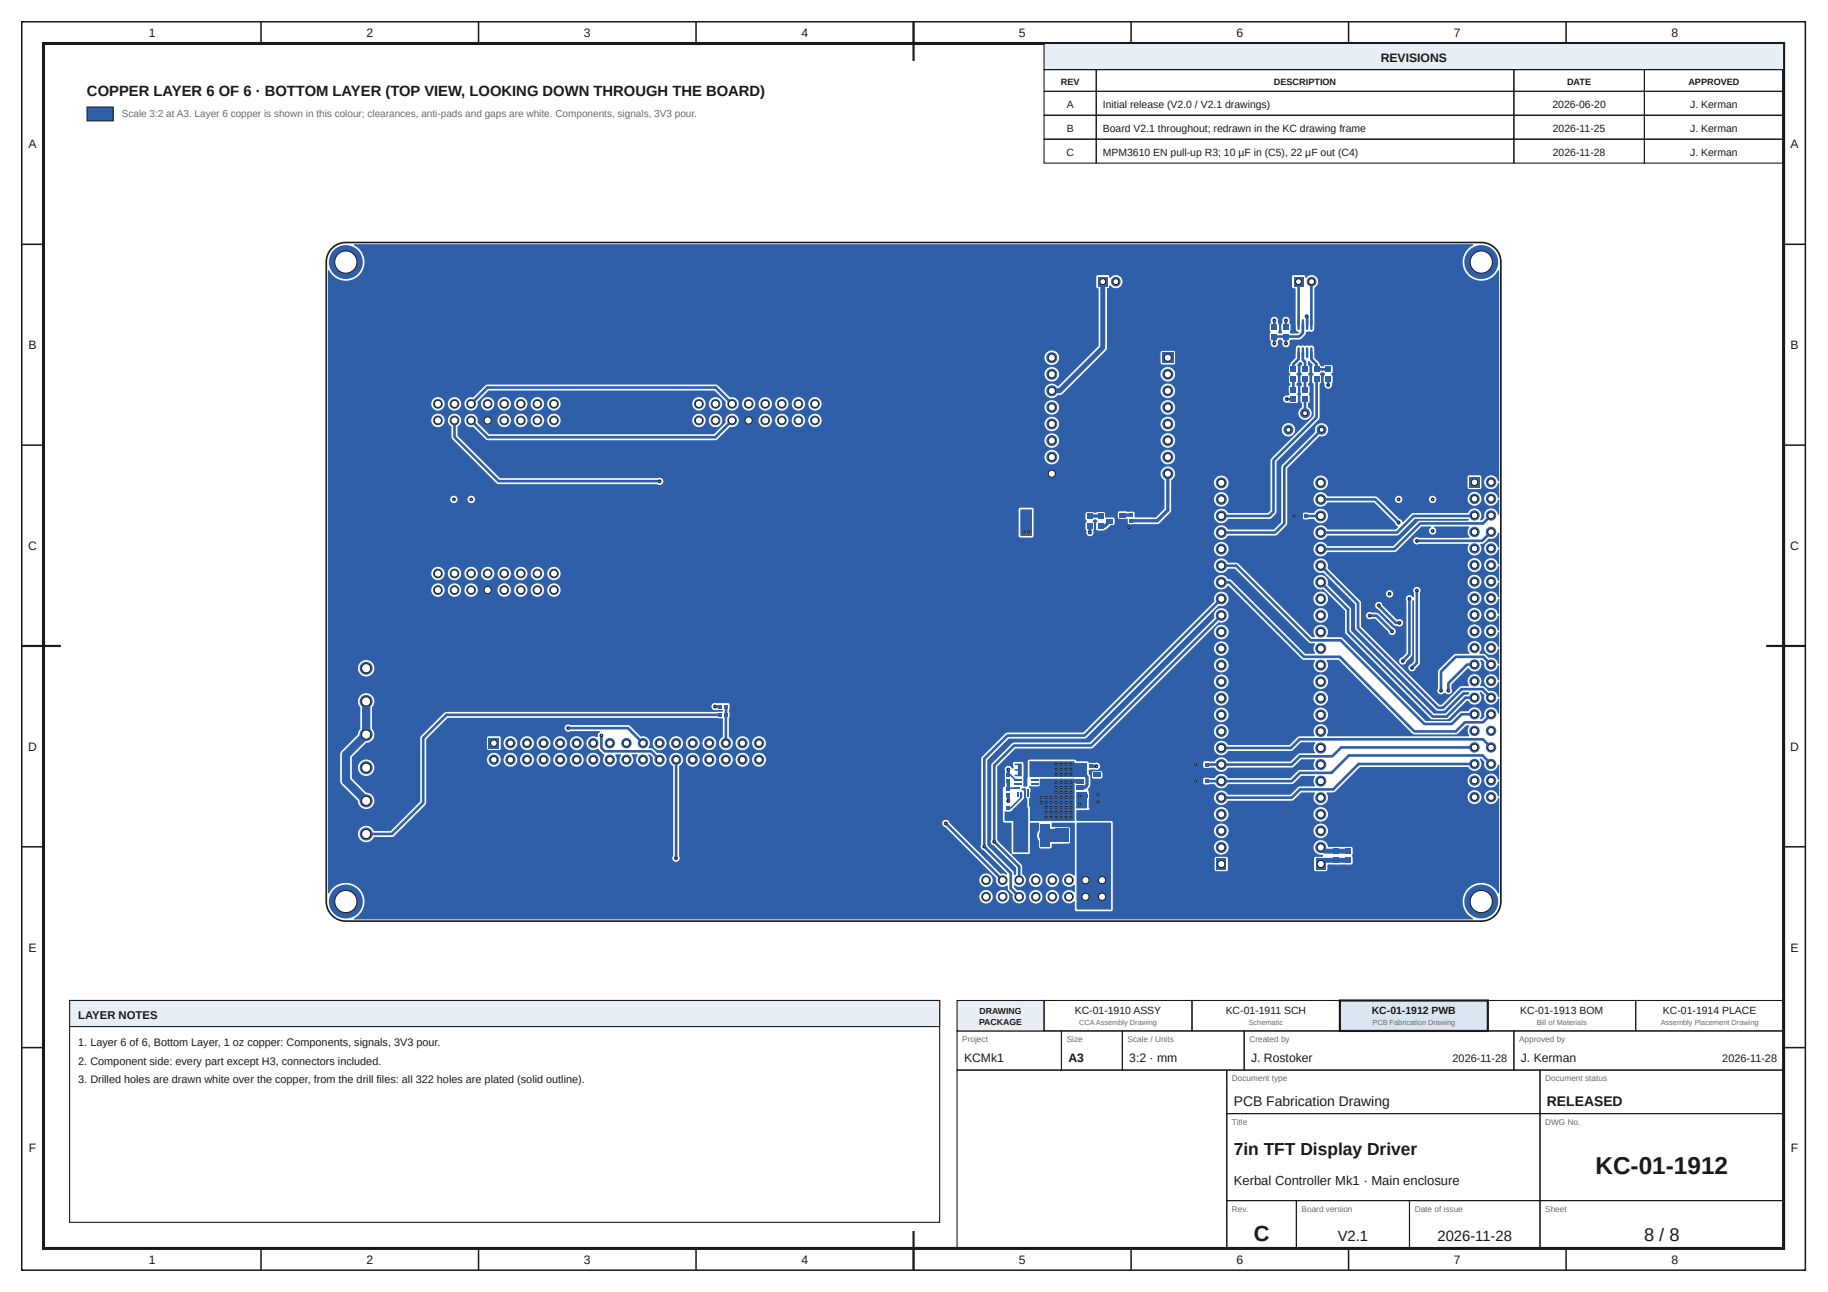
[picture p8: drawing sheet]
<svg xmlns="http://www.w3.org/2000/svg" width="420mm" height="297mm" viewBox="0 0 420 297" stroke-linecap="round" stroke-linejoin="round" font-family="sans-serif">
<defs><g id="words">
<text font-size="5.6" fill="#1a1a1a" x="366.7" y="270">KC-01-1912</text>
<text font-size="5" fill="#1a1a1a" x="288.2" y="285.2">C</text>
<text font-size="4.2" fill="#1a1a1a" x="377.9" y="285.2">8 / 8</text>
<text font-size="4" fill="#1a1a1a" x="283.6" y="265.5">7in TFT Display Driver</text>
<g font-size="3.4" fill="#1a1a1a">
<text x="20" y="22">COPPER LAYER 6 OF 6 · BOTTOM LAYER (TOP VIEW, LOOKING DOWN THROUGH THE BOARD)</text>
<text x="307.5" y="285.2">V2.1</text>
<text x="330.4" y="285.2">2026-11-28</text>
</g>
<g font-size="3.2" fill="#1a1a1a">
<text x="283.6" y="254.2">PCB Fabrication Drawing</text>
<text x="355.6" y="254.2">RELEASED</text>
</g>
<text font-size="3" fill="#1a1a1a" x="283.6" y="272.5">Kerbal Controller Mk1 · Main enclosure</text>
<g font-size="2.8" fill="#1a1a1a">
<text x="34.2" y="8.6">1</text>
<text x="84.2" y="8.6">2</text>
<text x="134.2" y="8.6">3</text>
<text x="184.2" y="8.6">4</text>
<text x="234.2" y="8.6">5</text>
<text x="284.2" y="8.6">6</text>
<text x="334.2" y="8.6">7</text>
<text x="384.2" y="8.6">8</text>
<text x="317.4" y="14.3">REVISIONS</text>
<text x="6.6" y="34.1">A</text>
<text x="411.6" y="34.1">A</text>
<text x="6.6" y="80.2">B</text>
<text x="411.6" y="80.2">B</text>
<text x="6.5" y="126.4">C</text>
<text x="411.5" y="126.4">C</text>
<text x="6.5" y="172.6">D</text>
<text x="411.5" y="172.6">D</text>
<text x="6.6" y="218.7">E</text>
<text x="411.6" y="218.7">E</text>
<text x="221.6" y="244.2">KCMk1</text>
<text x="245.6" y="244.2">A3</text>
<text x="259.6" y="244.2">3:2 · mm</text>
<text x="287.6" y="244.2">J. Rostoker</text>
<text x="349.6" y="244.2">J. Kerman</text>
<text x="6.6" y="264.9">F</text>
<text x="411.6" y="264.9">F</text>
<text x="34.2" y="290.6">1</text>
<text x="84.2" y="290.6">2</text>
<text x="134.2" y="290.6">3</text>
<text x="184.2" y="290.6">4</text>
<text x="234.2" y="290.6">5</text>
<text x="284.2" y="290.6">6</text>
<text x="334.2" y="290.6">7</text>
<text x="384.2" y="290.6">8</text>
</g>
<text font-size="2.6" fill="#1a1a1a" x="18" y="234.2">LAYER NOTES</text>
<g font-size="2.5" fill="#1a1a1a">
<text x="18" y="240.5">1. Layer 6 of 6, Bottom Layer, 1 oz copper: Components, signals, 3V3 pour.</text>
<text x="18" y="244.7">2. Component side: every part except H3, connectors included.</text>
<text x="333.9" y="244.2">2026-11-28</text>
<text x="395.9" y="244.2">2026-11-28</text>
<text x="18" y="248.9">3. Drilled holes are drawn white over the copper, from the drill files: all 322 holes are plated (solid outline).</text>
</g>
<g font-size="2.4" fill="#1a1a1a">
<text x="245.2" y="24.9">A</text>
<text x="253.5" y="24.9">Initial release (V2.0 / V2.1 drawings)</text>
<text x="356.9" y="24.9">2026-06-20</text>
<text x="388.5" y="24.9">J. Kerman</text>
<text x="245.1" y="35.9">C</text>
<text x="245.2" y="30.4">B</text>
<text x="253.5" y="30.4">Board V2.1 throughout; redrawn in the KC drawing frame</text>
<text x="253.5" y="35.9">MPM3610 EN pull-up R3; 10 µF in (C5), 22 µF out (C4)</text>
<text x="357" y="30.4">2026-11-25</text>
<text x="357" y="35.9">2026-11-28</text>
<text x="388.5" y="30.4">J. Kerman</text>
<text x="388.5" y="35.9">J. Kerman</text>
<text x="247.1" y="233">KC-01-1910 ASSY</text>
<text x="281.8" y="233">KC-01-1911 SCH</text>
<text x="315.3" y="233">KC-01-1912 PWB</text>
<text x="349.5" y="233">KC-01-1913 BOM</text>
<text x="382.3" y="233">KC-01-1914 PLACE</text>
</g>
<text font-size="2.3" fill="#6b6b6b" x="28" y="27">Scale 3:2 at A3. Layer 6 copper is shown in this colour; clearances, anti-pads and gaps are white. Components, signals, 3V3 pour.</text>
<g font-size="2.1" fill="#1a1a1a">
<text x="243.8" y="19.6">REV</text>
<text x="292.8" y="19.6">DESCRIPTION</text>
<text x="360.2" y="19.6">DATE</text>
<text x="388.1" y="19.6">APPROVED</text>
</g>
<g font-size="2" fill="#1a1a1a">
<text x="225.2" y="233">DRAWING</text>
<text x="225.1" y="235.6">PACKAGE</text>
</g>
<g font-size="1.9" fill="#6b6b6b">
<text x="221.2" y="239.6">Project</text>
<text x="245.2" y="239.6">Size</text>
<text x="259.2" y="239.6">Scale / Units</text>
<text x="287.2" y="239.6">Created by</text>
<text x="349.2" y="239.6">Approved by</text>
<text x="283.2" y="248.6">Document type</text>
<text x="355.2" y="248.6">Document status</text>
<text x="283.2" y="258.6">Title</text>
<text x="355.2" y="258.6">DWG No.</text>
<text x="283.2" y="278.6">Rev.</text>
<text x="299.2" y="278.6">Board version</text>
<text x="325.2" y="278.6">Date of issue</text>
<text x="355.2" y="278.6">Sheet</text>
</g>
<g font-size="1.7" fill="#6b6b6b">
<text x="248" y="235.7">CCAAssembly Drawing</text>
<text x="287" y="235.7">Schematic</text>
<text x="315.5" y="235.7">PCB Fabrication Drawing</text>
<text x="353.2" y="235.7">Bill of Materials</text>
<text x="381.7" y="235.7">Assembly Placement Drawing</text>
</g>
</g></defs>
<g fill="none" stroke="#1a1a1a" stroke-width=".35">
<path d="M5 5h410v287h-410zM60 5v5M110 5v5M160 5v5M210 5v5M260 5v5M310 5v5M360 5v5M5 56.2h5M410 56.2h5M5 102.3h5M410 102.3h5"/>
<path d="M5 148.5h5M410 148.5h5M5 194.7h5M410 194.7h5M5 240.8h5M410 240.8h5M60 287v5M110 287v5M160 287v5M210 287v5M260 287v5M310 287v5"/>
<path d="M360 287v5"/>
</g>
<path d="M10 10h400v277h-400z" fill="none" stroke="#1a1a1a" stroke-width=".7" stroke-linecap="butt"/>
<path d="M210 5v9M5 148.5h9M406 148.5h9M210 283v9" fill="none" stroke="#1a1a1a" stroke-width=".5"/>
<path d="M240 10h170v6h-170z" fill="#e8eef5"/>
<g fill="none" stroke="#1a1a1a" stroke-width=".25">
<path d="M240 10h170v6h-170zM240 16h12v5h-12zM252 16h96v5h-96zM348 16h30v5h-30zM378 16h32v5h-32zM240 21h12v5.5h-12zM240 26.5h12v5.5h-12zM240 32h12v5.5h-12zM252 21h96v5.5h-96zM252 26.5h96v5.5h-96zM252 32h96v5.5h-96zM348 21h30v5.5h-30z"/>
<path d="M348 26.5h30v5.5h-30zM348 32h30v5.5h-30zM378 21h32v5.5h-32zM378 26.5h32v5.5h-32zM378 32h32v5.5h-32zM220 237h24v9h-24zM244 237h14v9h-14zM258 237h28v9h-28zM286 237h62v9h-62zM348 237h62v9h-62zM220 246h62v41h-62zM282 246h72v10h-72z"/>
<path d="M282 256h72v20h-72zM354 246h56v10h-56zM354 256h56v20h-56zM282 276h16v11h-16zM298 276h26v11h-26zM324 276h30v11h-30zM354 276h56v11h-56z"/>
</g>
<path d="M220 230h20v7h-20z" fill="#e8eef5"/>
<path d="M220 230h20v7h-20zM240 230h34v7h-34zM274 230h34v7h-34z" fill="none" stroke="#1a1a1a" stroke-width=".25"/>
<path d="M308 230h34v7h-34z" fill="#d9e6f2"/>
<path d="M308 230h34v7h-34z" fill="none" stroke="#1a1a1a" stroke-width=".5"/>
<path d="M342 230h34v7h-34zM376 230h34v7h-34z" fill="none" stroke="#1a1a1a" stroke-width=".25"/>
<path d="M20 24.6h6v3.2h-6z" fill="#2e5fa8"/>
<path d="M20 24.6h6v3.2h-6z" fill="none" stroke="#1a1a1a" stroke-width=".23"/>
<g fill="#2e5fa8">
<path d="M247.6 189.3h7.6v19.6h-7.6z"/>
<path d="M233.3 185.8h2.9v10h-3.1v-9.7z"/>
<path d="M234.7 117.2h2.4v5.8h-2.4z"/>
<path d="M234.5 107.3h8.8v8.3h-8.8z"/>
<path d="M250.8 180.5h2.4v5.1h-2.8v-1.8l.2-.4-.2-2.1z"/>
<path d="M247.6 182.2h2.1v3.5h-2.1z"/>
<path d="M247 175.5h2.7v3h-2.7z"/>
<path d="M236.8 175.2h10.1v3.3h-10.1z"/>
<path d="M235 181.4h.6v1.8l.4 .4v5h-4.9v-2l1.4 .1 2.9-3 .1-1.9z"/>
<path d="M236.7 180.9h1.9a.76 .76 0 0 0 .5-1.2l.1-.5h7.7v9.4h-10l-.2-5 .3-.4v-1.8z"/>
<path d="M75.5 62.2a4.4 4.4 0 0 0 7.1 1.2 4.4 4.4 0 0 0-1.1-7.1h257l-.4 .2a4.4 4.4 0 0 0-.6 7.1 4.4 4.4 0 0 0 7-1.4v48.4l-.1-.3a1.74 1.74 0 0 0-2.8-.8 1.74 1.74 0 0 0 .3 2.9 1.74 1.74 0 0 0 2.6-1.3v3.3l-.1-.3a1.74 1.74 0 0 0-2.8-.8 1.74 1.74 0 0 0 .3 2.9 1.74 1.74 0 0 0 2.6-1.2v3.2l-.1-.3a1.74 1.74 0 0 0-2.2-1.1 1.74 1.74 0 0 0-1.1 2.2l-.6 .5h-.1a1.74 1.74 0 0 0-.6-2.5 1.74 1.74 0 0 0-2.4 .8h-12.7l-2.2 2.1-.2-.4-.6-.3-4.3-4.4h3.1a.99 .99 0 0 0 1 1 .99 .99 0 0 0 1-1h5.8v.2a.99 .99 0 0 0 1.3 .8 .99 .99 0 0 0 .7-1.3h6.9v.3a1.74 1.74 0 0 0 2.7 1.3 1.74 1.74 0 0 0 0-2.9 1.74 1.74 0 0 0-2.7 1.3h-6.9l-.1-.2a.99 .99 0 0 0-1.1-.5 .99 .99 0 0 0-.8 1h-5.8v-.2a.99 .99 0 0 0-1.1-.8 .99 .99 0 0 0-.9 1h-3.1l-.8-.7-.4-.1h-11a1.81 1.81 0 0 0-2.7-.6 1.81 1.81 0 0 0 0 2.8 1.81 1.81 0 0 0 2.7-.6h10.6l4.7 4.8 .4 .5 .4 .2-.5 .5h-15.6l-.2-.3a1.81 1.81 0 0 0-2.7-.1 1.81 1.81 0 0 0 .2 2.7 1.81 1.81 0 0 0 2.7-.6h15.9l.6-.3 3.6-3.5h12.2h-11.3l-6 5.9h-15l-.2-.3a1.81 1.81 0 0 0-2.7-.1 1.81 1.81 0 0 0 .2 2.7 1.81 1.81 0 0 0 2.7-.6l15.6-.1 6-5.8h2a.99 .99 0 0 0-.3 1.5 .99 .99 0 0 0 1.6 0 .99 .99 0 0 0-.3-1.5h7.8l-.4 1.1 .5 1.2h-11.5a.99 .99 0 0 0-1.5 .8 .99 .99 0 0 0 1.5 .9h11.3l-.2 .2a1.74 1.74 0 0 0 1.8 2.4 1.74 1.74 0 0 0 1.3-2.6l.7-.1 1.2-1.1h.3a1.74 1.74 0 0 0 1.9-1.4v3.2l-.1-.3a1.74 1.74 0 0 0-2.8-.7 1.74 1.74 0 0 0 .3 2.8 1.74 1.74 0 0 0 2.6-1.2v3.2l-.1-.3a1.74 1.74 0 0 0-2.8-.7 1.74 1.74 0 0 0 .3 2.8 1.74 1.74 0 0 0 2.6-1.2v3.2l-.1-.3a1.74 1.74 0 0 0-2.8-.7 1.74 1.74 0 0 0 .3 2.8 1.74 1.74 0 0 0 2.6-1.2v3.2l-.1-.3a1.74 1.74 0 0 0-2.8-.7 1.74 1.74 0 0 0 .3 2.8 1.74 1.74 0 0 0 2.6-1.2v3.2l-.1-.3a1.74 1.74 0 0 0-2.8-.7 1.74 1.74 0 0 0 .3 2.9 1.74 1.74 0 0 0 2.6-1.3v3.3l-.1-.4a1.74 1.74 0 0 0-2.8-.7 1.74 1.74 0 0 0 .3 2.9 1.74 1.74 0 0 0 2.6-1.3v3.3l-.1-.3a1.74 1.74 0 0 0-2.8-.8 1.74 1.74 0 0 0 .3 2.9 1.74 1.74 0 0 0 2.6-1.3v3.3l-.1-.3a1.74 1.74 0 0 0-2.1-1.1l-.9-.8-1.2-.1 .2-.3a1.74 1.74 0 0 0-.4-2.3 1.74 1.74 0 0 0-2.4 .2 1.74 1.74 0 0 0 .1 2.4l-3.5 .1-3.5 3.5-.3 .6-.1 4.1a.99 .99 0 0 0 .5 1.2 .99 .99 0 0 0 1.3-.4 .99 .99 0 0 0 1.4 .3 .99 .99 0 0 0 .3-1.4v-.8l3.7-3.7a1.74 1.74 0 0 0 2.4 .5 1.74 1.74 0 0 0 .5-2.4h.2l.5 .5a1.74 1.74 0 0 0 1.3 2.2 1.74 1.74 0 0 0 2.1-1.4v3.2l-.1-.3a1.74 1.74 0 0 0-2.8-.7 1.74 1.74 0 0 0 .3 2.8 1.74 1.74 0 0 0 2.6-1.2v3.2l-.1-.3a1.74 1.74 0 0 0-2.1-1.1l-1.1-1-.8-.1 .1-.3a1.74 1.74 0 0 0-1.7-2.5 1.74 1.74 0 0 0-1.3 2.8l-1.9 .1-4.3 4.2h-.4l-9.8-9.9h.4a.99 .99 0 0 0 .9 .9 .99 .99 0 0 0 1-.7l1.2-1.2 .2-.6 .1-12.3v13.9l-.5 .5a.99 .99 0 0 0-.5 1.7 .99 .99 0 0 0 1.6-.5l.9-.9 .1-.4v-7.4h10.7a1.74 1.74 0 0 0 2.4 1.8 1.74 1.74 0 0 0 .5-2.9 1.74 1.74 0 0 0-2.8 .8l-.1 .3h-10.7v-3.8h10.7a1.74 1.74 0 0 0 2.4 1.8 1.74 1.74 0 0 0 .5-2.9 1.74 1.74 0 0 0-2.8 .8l-.1 .3h-10.7v-3.8h10.7a1.74 1.74 0 0 0 2.4 1.7 1.74 1.74 0 0 0 .5-2.9 1.74 1.74 0 0 0-2.8 .9l-.1 .3h-10.7l.1-1.3a.99 .99 0 0 0-1-1.3 .99 .99 0 0 0-.7 1.5v.9l-.2-.2a.99 .99 0 0 0-1.3-.1 .99 .99 0 0 0-.3 1.3v11.9l-1.4 1.3-.2 .6h-.4l-8.1-8v-2.5h.8a.99 .99 0 0 0 1.6 .9h.7l2.9 2.9a.99 .99 0 0 0 1.6 .6 .99 .99 0 0 0-.3-1.7l-3.5-3.4-1.6-.2a.99 .99 0 0 0-1.4 .9h-.8v-2.3h2.9l.3 .7 4.1 3.9 1.1 .3a.99 .99 0 0 0 1.3-1 .99 .99 0 0 0-1.5-.8l-3.3-3.2v-.3a.99 .99 0 0 0-1.2-.6 .99 .99 0 0 0-.8 1h-2.9l-.1-1-1.6-1.7h7.1v.3a.99 .99 0 0 0 1.6 .5 .99 .99 0 0 0-.2-1.7 .99 .99 0 0 0-1.4 .9h-7.1l-3-2.9h28.9v.3a1.74 1.74 0 0 0 2.7 1.3 1.74 1.74 0 0 0 0-3 1.74 1.74 0 0 0-2.7 1.4h-28.9l-3-3 .1-.9h31.8a1.74 1.74 0 0 0 2.4 1.8 1.74 1.74 0 0 0 .5-2.9 1.74 1.74 0 0 0-2.8 .8l-.1 .3h-31.8a1.81 1.81 0 0 0-2.2-1.4 1.81 1.81 0 0 0-1.4 2.2 1.81 1.81 0 0 0 2.3 1.3l7.2 7.2v5.3l.3 .6 18.4 18.4 .6 .3 1.5-.2 4.2-4.1h1.3l-.2 .2-.7 .1-.4 .2-4.1 4.1h-2.5l-19-19-.1-5.2-5.3-5.3 .1-.3a1.81 1.81 0 0 0-1.8-2.1 1.81 1.81 0 0 0-1.8 2.1 1.81 1.81 0 0 0 2.3 1.5l4.9 4.9v4.8l.3 .6 19.4 19.4 .6 .3 3.7-.1 4.2-4.3 .4 .3a1.74 1.74 0 0 0 2.5 .2 1.74 1.74 0 0 0 .2-2.4l.8 .6a1.74 1.74 0 0 0 1.3 2.2 1.74 1.74 0 0 0 2.1-1.4v3.2l-.1-.3a1.74 1.74 0 0 0-2.2-1.1 1.74 1.74 0 0 0-1.1 2.2l-.6 .5h-.1a1.74 1.74 0 0 0-.5-2.5 1.74 1.74 0 0 0-2.5 .7l-1.8 .1-2.2 2.1h-5.6l-19-19-.6-.3h-3.1l.1-.2a1.81 1.81 0 0 0-1.8-2.6 1.81 1.81 0 0 0-1.3 2.8h-.4l-4.9-4.8h5v.3a1.81 1.81 0 0 0 2.9 1.1 1.81 1.81 0 0 0-.3-3 1.81 1.81 0 0 0-2.6 1.6h-5l-3.8-3.8h8.8v.3a1.81 1.81 0 0 0 2.9 1.1 1.81 1.81 0 0 0-.3-3.1 1.81 1.81 0 0 0-2.6 1.7h-8.8l-8.2-8.3-.6-.2h-1.9a1.81 1.81 0 0 0-2.7-.6 1.81 1.81 0 0 0 0 2.8 1.81 1.81 0 0 0 2.7-.5h1.5l16.9 16.9a1.51 1.51 0 0 0 1.4 .2l-.3 .9 .1 .7 .2 .6h-2l-16.9-16.9-.9-.3-.1-.3a1.81 1.81 0 0 0-2.7-.1 1.81 1.81 0 0 0 .1 2.7 1.81 1.81 0 0 0 2.7-.5l16.8 16.8 .6 .2h2.4l-.1 .3a1.81 1.81 0 0 0 1.8 2.6 1.81 1.81 0 0 0 1.3-2.9h2.5l17.1 17.1 10.2 .1 2.2-2.1h.5l-.4 1.1 .4 1.1h-32.5a1.81 1.81 0 0 0-1.5-2.8 1.81 1.81 0 0 0-1.5 2.8h-3.6l-2.1 2h-14.1a1.81 1.81 0 0 0-2.7-.5 1.81 1.81 0 0 0 0 2.8 1.81 1.81 0 0 0 2.7-.6h14.4l.6-.3 1.8-1.7h3.1a1.81 1.81 0 0 0-.1 2.2h-3.5l-2 1.9h-14.3a1.81 1.81 0 0 0-3.2 0l-2.3-.1-.3 .4-.1 1 .4 .5 2.3-.1 .2 .3a1.81 1.81 0 0 0 3-.3h14.6l.6-.2 1.7-1.7h2.9l-.3 .9 .1 .6 .2 .6-3.5 .1-2 1.8h-14.3l-.1-.2a1.81 1.81 0 0 0-3.1 .2h-2.3l-.3 .3-.1 1 .4 .5 2.3-.1 .2 .3a1.81 1.81 0 0 0 3-.3h14.6l.6-.2 1.7-1.7h2.9l-.3 .9 .1 .7 .2 .5-3.5 .1-2 1.8h-14.3l-.1-.2a1.81 1.81 0 0 0-2.8-.2 1.81 1.81 0 0 0 .3 2.8 1.81 1.81 0 0 0 2.6-.7h14.6l.6-.2 1.7-1.7h2.9a1.81 1.81 0 0 0 1.1 2.8 1.81 1.81 0 0 0 2.2-2h31.8v.3a1.74 1.74 0 0 0 2.7 1.3 1.74 1.74 0 0 0 0-2.9 1.74 1.74 0 0 0-2.7 1.3h-31.8l-.3-.8 1.8-.1 2.9-2.9h27.4a1.74 1.74 0 0 0 2.4 1.8 1.74 1.74 0 0 0 .5-2.9 1.74 1.74 0 0 0-2.8 .8l-.1 .3h-27.4l2.9-2.8h24.7a1.74 1.74 0 0 0 2.5 .6 1.74 1.74 0 0 0 .4-2.6l.8 .7a1.74 1.74 0 0 0 1.3 2.1 1.74 1.74 0 0 0 2.1-1.4v3.2l-.1-.3a1.74 1.74 0 0 0-2.8-.7 1.74 1.74 0 0 0 .3 2.9 1.74 1.74 0 0 0 2.6-1.3v3.3l-.1-.4a1.74 1.74 0 0 0-2.8-.7 1.74 1.74 0 0 0 .3 2.9 1.74 1.74 0 0 0 2.6-1.3v21.8l-.3-.5a4.4 4.4 0 0 0-7-.5 4.4 4.4 0 0 0 1.3 6.9h-257l.4-.2a4.4 4.4 0 0 0 1.9-4.8h141.2v.3a1.68 1.68 0 0 0 1.8 1.3 1.68 1.68 0 0 0 1.5-1.6h.5v.3a1.68 1.68 0 0 0 2.7 1 1.68 1.68 0 0 0-.3-2.8 1.68 1.68 0 0 0-2.4 1.5h-.5v-.4a1.68 1.68 0 0 0-1.8-1.3 1.68 1.68 0 0 0-1.5 1.7h-141.2l-.1-.4a4.4 4.4 0 0 0-3.9-3 4.4 4.4 0 0 0-4.3 2.5v-3h149.5a1.68 1.68 0 0 0 2.4 1.5 1.68 1.68 0 0 0 .3-2.8 1.68 1.68 0 0 0-2.7 1v.3h-149.5v-10.6h6.6a2.04 2.04 0 0 0 1.6 2 2.04 2.04 0 0 0 2.3-1.1l4.5-.1 7.5-7.6 .1-10.2h13.7a1.74 1.74 0 0 0 1.7 1.7 1.74 1.74 0 0 0 1.8-1.7h.3v.3a1.74 1.74 0 0 0 1.9 1.4 1.74 1.74 0 0 0 1.6-1.7h.3v.3a1.74 1.74 0 0 0 1.9 1.4 1.74 1.74 0 0 0 1.6-1.7h.3v.3a1.74 1.74 0 0 0 1.9 1.4 1.74 1.74 0 0 0 1.6-1.7h.3l.1 .3a1.74 1.74 0 0 0 1.8 1.4 1.74 1.74 0 0 0 1.6-1.7h.3l.1 .3a1.74 1.74 0 0 0 1.8 1.4 1.74 1.74 0 0 0 1.6-1.7h.3l.1 .3a1.74 1.74 0 0 0 2.7 1 1.74 1.74 0 0 0-.2-2.9 1.74 1.74 0 0 0-2.6 1.6h-.3v-.4a1.74 1.74 0 0 0-1.9-1.4 1.74 1.74 0 0 0-1.6 1.8h-.3v-.4a1.74 1.74 0 0 0-1.9-1.4 1.74 1.74 0 0 0-1.6 1.8h-.3v-.4a1.74 1.74 0 0 0-1.9-1.4 1.74 1.74 0 0 0-1.6 1.8h-.3l-.1-.4a1.74 1.74 0 0 0-1.8-1.4 1.74 1.74 0 0 0-1.6 1.8h-.3l-.1-.4a1.74 1.74 0 0 0-1.8-1.4 1.74 1.74 0 0 0-1.6 1.8h-.3l-.1-.4a1.74 1.74 0 0 0-1.8-1.4 1.74 1.74 0 0 0-1.6 1.8h-13.7v-4.7l.4-.4h13.3v2.6l.5 .4 2.7-.1 .3-.5v-1.2h.3a1.74 1.74 0 0 0 1.7 1.8 1.74 1.74 0 0 0 1.8-1.8h.3v.4a1.74 1.74 0 0 0 1.9 1.4 1.74 1.74 0 0 0 1.6-1.8h.3v.4a1.74 1.74 0 0 0 1.9 1.4 1.74 1.74 0 0 0 1.6-1.8h.3l.1 .4a1.74 1.74 0 0 0 1.8 1.4 1.74 1.74 0 0 0 1.6-1.8h.3l.1 .4a1.74 1.74 0 0 0 2.7 1 1.74 1.74 0 0 0-.3-2.9 1.74 1.74 0 0 0-2.5 1.5h-.3v-.3a1.74 1.74 0 0 0-1.9-1.4 1.74 1.74 0 0 0-1.6 1.7h-.3v-.3a1.74 1.74 0 0 0-1.9-1.4 1.74 1.74 0 0 0-1.6 1.7h-.3l-.1-.3a1.74 1.74 0 0 0-1.8-1.4 1.74 1.74 0 0 0-1.6 1.7h-.3l-.1-.3a1.74 1.74 0 0 0-1.8-1.4 1.74 1.74 0 0 0-1.6 1.7h-.3l-.1-1.3-.5-.4h-2.5l-.4 .5h-13.3l2.3-2.2h28.8a.99 .99 0 0 0 1.6 .8h6.6l-.5 .5v.7l-.3-.2a1.74 1.74 0 0 0-2.3 1.9 1.74 1.74 0 0 0 2.7 1.1l1 1.1 .5 .2a1.74 1.74 0 0 0 .1 2.4 1.74 1.74 0 0 0 2.4 0 1.74 1.74 0 0 0 .1-2.3h1.2l-.2 .2a1.74 1.74 0 0 0 1.6 2.6 1.74 1.74 0 0 0 1.2-2.8h1.2l-.2 .2a1.74 1.74 0 0 0 1.7 2.6 1.74 1.74 0 0 0 1.2-2.8l.7 .6a1.73 1.73 0 0 0 1.5 2.2 1.73 1.73 0 0 0 1.9-1.7h.4l.2 .8 .7 .7v20.5a.99 .99 0 0 0 .7 1.6 .99 .99 0 0 0 1-1.5v-7.6h60.1l.4 .9 .4 .2 11.7 11.6-.1 .3a1.68 1.68 0 0 0 .9 1.6 1.68 1.68 0 0 0 1.8-.1l.1 .9 1.1 1.1-.1 .3a1.68 1.68 0 0 0 1.6 1.8 1.68 1.68 0 0 0 1.8-1.6h.4v.3a1.68 1.68 0 0 0 1.8 1.3 1.68 1.68 0 0 0 1.6-1.6h.4l.1 .3a1.68 1.68 0 0 0 2.6 1 1.68 1.68 0 0 0-.2-2.8 1.68 1.68 0 0 0-2.5 1.5h-.4l-.1-.4a1.68 1.68 0 0 0-1.8-1.3 1.68 1.68 0 0 0-1.5 1.7h-.4l-.1-.3a1.68 1.68 0 0 0-2.1-1.4l-.6-.6v-.3a1.68 1.68 0 0 0 1.8 .3 1.68 1.68 0 0 0 1-1.6h.4v.4a1.68 1.68 0 0 0 1.8 1.3 1.68 1.68 0 0 0 1.6-1.7h.4l.1 .4a1.68 1.68 0 0 0 2.6 1 1.68 1.68 0 0 0-.2-2.9 1.68 1.68 0 0 0-2.5 1.5h-.4l-.1-.3a1.68 1.68 0 0 0-1.8-1.3 1.68 1.68 0 0 0-1.5 1.6h-.4l-.2-.7-.7-.7-.1-2.1-2.3-2.4h4l.2-.4v-6.7h1.8v1.4a2.06 2.06 0 0 0 0 2.7v1.4l.6 .4h2.2l.4-.4v-.7h3.8l.4-.5-.1-3.4-.4-.2h-3.7v-.7h5v11.9l-.2-.2a1.68 1.68 0 0 0-2.3 .3 1.68 1.68 0 0 0 .2 2.3 1.68 1.68 0 0 0 2.3-.1v1.5l-.2-.2a1.68 1.68 0 0 0-2.3 .3 1.68 1.68 0 0 0 .2 2.3 1.68 1.68 0 0 0 2.3-.1v2l.4 .3h8.1l.4-.2 .1-12.1h23.2v2.6l.2 .4 2.6 .1 .5-.3v-2.8l-.4-.5h-2.6l-.3 .5h-23.2v-2.5h23l.1 .3a1.81 1.81 0 0 0 1.8 1.5 1.81 1.81 0 0 0 1.7-1.6h19.3v.3a1.97 1.97 0 0 0 2.2 1.4h.1l-.2 .1h-1.6l-.4 .4v2.7l.4 .5 2.8-.1 .2-.4v-1h5.3l.4-.2 .1-1.5-.2-.5 .2-.4v-1.2l-.2-.5h-5.5l-.1-.4a1.81 1.81 0 0 0-2.1-1.2 1.81 1.81 0 0 0-1.4 2h-19.3l.1-.2a1.81 1.81 0 0 0-1.9-1.8 1.81 1.81 0 0 0-1.8 1.8h-23v-3.8h23l.1 .3a1.81 1.81 0 0 0 1.9 1.5 1.81 1.81 0 0 0 1.7-1.8h19.2v.3a1.81 1.81 0 0 0 2.9 1.2 1.81 1.81 0 0 0-.3-3.1 1.81 1.81 0 0 0-2.6 1.6h-19.2l-.1-.3a1.81 1.81 0 0 0-1.9-1.5 1.81 1.81 0 0 0-1.7 1.8h-23v-1.9l-.3-.5h-8v-1.4h31.3a1.81 1.81 0 0 0 1.8 1.8 1.81 1.81 0 0 0 1.9-1.8h19.2v.3a1.81 1.81 0 0 0 2.9 1.2 1.81 1.81 0 0 0-.3-3.1 1.81 1.81 0 0 0-2.6 1.6h-19.2l-.1-.3a1.81 1.81 0 0 0-1.9-1.5 1.81 1.81 0 0 0-1.7 1.8h-31.3v-.8h2.5l.5-.4v-3.9l-.2-.4-.2-.2 .6-.8v-2.1l.3 .5 .3 .1 1.8-.1 .3-.3v-1.3l-.5-.4-1.9 .1-.2 .3-.1 1.1-.4-.7v-.8h1.2a.99 .99 0 0 0 1.4-1 .99 .99 0 0 0-1.4-.9h-1.2l-.5-.3h-2.4l-.5-.4h-10.5l-.4 .5-.1 5.7h-.7l.1-5.3-.4-.4h-1.8a.76 .76 0 0 0-.6 .6 .76 .76 0 0 0 .3 .8l-.2 .2a.99 .99 0 0 0-1.3-.6 .99 .99 0 0 0-.5 1.3v3.4l-.3 .1-.2 .4v7.5l.4 .5 1.6 .1v6.9l-2.9-2.9-.1-.3v-16.7l4.1-4.1h17.5l4.3-4.1h23.6a1.81 1.81 0 0 0 2.7 1.7 1.81 1.81 0 0 0 .2-3.1 1.81 1.81 0 0 0-2.8 1.1l-.1 .3h-23.6l3.8-3.8h19.8a1.81 1.81 0 0 0 1.8 1.8 1.81 1.81 0 0 0 1.9-1.8h19.2v.3a1.81 1.81 0 0 0 2.9 1.2 1.81 1.81 0 0 0-.3-3.1 1.81 1.81 0 0 0-2.6 1.6h-19.2l-.1-.3a1.81 1.81 0 0 0-1.9-1.5 1.81 1.81 0 0 0-1.7 1.8h-19.8l3.8-3.8h16l.1 .3a1.81 1.81 0 0 0 1.9 1.5 1.81 1.81 0 0 0 1.7-1.8h19.2v.3a1.81 1.81 0 0 0 2.9 1.2 1.81 1.81 0 0 0-.3-3.1 1.81 1.81 0 0 0-2.6 1.6h-19.2l-.1-.3a1.81 1.81 0 0 0-1.9-1.5 1.81 1.81 0 0 0-1.7 1.8h-16l3.8-3.8h12.2l.1 .3a1.81 1.81 0 0 0 1.9 1.5 1.81 1.81 0 0 0 1.7-1.8h19.2v.3a1.81 1.81 0 0 0 2.9 1.2 1.81 1.81 0 0 0-.3-3.1 1.81 1.81 0 0 0-2.6 1.6h-19.2l-.1-.3a1.81 1.81 0 0 0-1.9-1.5 1.81 1.81 0 0 0-1.7 1.8h-12.2l3.8-3.8h8.4l.1 .3a1.81 1.81 0 0 0 2.8 1.2 1.81 1.81 0 0 0-.2-3.1 1.81 1.81 0 0 0-2.7 1.6h-8.4l3.8-3.8h4.6l.1 .3a1.81 1.81 0 0 0 2.8 1.2 1.81 1.81 0 0 0-.2-3.1 1.81 1.81 0 0 0-2.7 1.6h-4.6l3.8-3.8h.8l.1 .3a1.81 1.81 0 0 0 2.8 1.1 1.81 1.81 0 0 0-.2-3 1.81 1.81 0 0 0-2.7 1.6h-.8l2.1-2.1a1.81 1.81 0 0 0 2.3-1.5 1.81 1.81 0 0 0-1.9-2 1.81 1.81 0 0 0-1.6 2.3l-28.5 28.5h-17.4l-.6 .3-4.8 4.9v17.3a.99 .99 0 0 0 .6 1.5l5.1 5.1v1.3l-.2 .2v-.6l-.3-.4-5.7-5.7-.1-.3v-19.3l4.8-4.9 17.8-.1 30.5-30.4 .3 .1a1.81 1.81 0 0 0 2.1-1.9 1.81 1.81 0 0 0-2.1-1.7 1.81 1.81 0 0 0-1.5 2.3l-30 30.1h-17.6l-5.7 5.5-.3 .6v19.7a.99 .99 0 0 0 .6 1.5l5.4 5.3-.5-.2h-.9l-11.7-11.9a.99 .99 0 0 0-1.1-.5 .99 .99 0 0 0-.8 .9h-60.1v-13l.6-.7 .3-.8h.3a1.74 1.74 0 0 0 1.7 1.7 1.74 1.74 0 0 0 1.8-1.7h.3v.3a1.74 1.74 0 0 0 1.9 1.4 1.74 1.74 0 0 0 1.6-1.7h.3l.1 .3a1.74 1.74 0 0 0 1.8 1.4 1.74 1.74 0 0 0 1.6-1.7h.3l.1 .3a1.74 1.74 0 0 0 1.8 1.4 1.74 1.74 0 0 0 1.6-1.7h.3l.1 .3a1.74 1.74 0 0 0 2.7 1 1.74 1.74 0 0 0-.2-2.9 1.74 1.74 0 0 0-2.6 1.6h-.3v-.4a1.74 1.74 0 0 0-1.9-1.4 1.74 1.74 0 0 0-1.6 1.8h-.3v-.4a1.74 1.74 0 0 0-1.9-1.4 1.74 1.74 0 0 0-1.6 1.8h-.3v-.4a1.74 1.74 0 0 0-1.9-1.4 1.74 1.74 0 0 0-1.6 1.8h-.3l-.1-.4a1.74 1.74 0 0 0-1.8-1.4 1.74 1.74 0 0 0-1.6 1.8h-.3l-.1-.3a1.74 1.74 0 0 0-1.8-1.5 1.74 1.74 0 0 0-1.6 1.8h-.4v-.2a1.74 1.74 0 0 0-2.2-1.5l-1-1-.9-.1 .3-1.1h.4a1.74 1.74 0 0 0 1.7 1.8 1.74 1.74 0 0 0 1.8-1.8h.3v.4a1.74 1.74 0 0 0 1.9 1.4 1.74 1.74 0 0 0 1.6-1.8h.3v.4a1.74 1.74 0 0 0 1.9 1.4 1.74 1.74 0 0 0 1.6-1.8h.3v.4a1.74 1.74 0 0 0 2.8 1 1.74 1.74 0 0 0-.3-2.9 1.74 1.74 0 0 0-2.5 1.5h-.3l-.1-.3a1.74 1.74 0 0 0-1.8-1.4 1.74 1.74 0 0 0-1.6 1.7h-.3l-.1-.3a1.74 1.74 0 0 0-1.8-1.4 1.74 1.74 0 0 0-1.6 1.7h-.3l-.1-.3a1.74 1.74 0 0 0-1.8-1.4 1.74 1.74 0 0 0-1.6 1.7h-.4v-.1a1.74 1.74 0 0 0-2.2-1.5l-2.7-2.6-13.7-.2a.99 .99 0 0 0-1.3 1h-28.8l2.2-2.2h61.9l1.1 .1v4l-.2 .2a1.74 1.74 0 0 0 .3 2.9 1.74 1.74 0 0 0 2.5-1.6h.3l.1 .4a1.74 1.74 0 0 0 1.8 1.4 1.74 1.74 0 0 0 1.6-1.8h.3l.1 .4a1.74 1.74 0 0 0 2.7 1 1.74 1.74 0 0 0-.2-2.9 1.74 1.74 0 0 0-2.6 1.5h-.3v-.3a1.74 1.74 0 0 0-1.9-1.4 1.74 1.74 0 0 0-1.6 1.7h-.3l-.2-.8-.7-.7 .1-7.4-.5-.4-2.4 .1a.99 .99 0 0 0-1.5 .8 .99 .99 0 0 0 1.5 .9l1.2 .1-63.7 .1-5.9 6-.1 14.7-6.7 6.7h-3.7a2.04 2.04 0 0 0-2.3-1.2 2.04 2.04 0 0 0-1.6 2h-6.6v-18.2h2.5l.2 6.5 3.9 4.2 .1 .3a2.04 2.04 0 0 0 2.2 1.6 2.04 2.04 0 0 0 1.8-2.1 2.04 2.04 0 0 0-2-1.9l-3.2-3.2v-2.6h1.1v.4a2.04 2.04 0 0 0 3.1 1.5 2.04 2.04 0 0 0 0-3.4 2.04 2.04 0 0 0-3.1 1.5h-1.1v-2.2l3.2-3.2h.4a2.04 2.04 0 0 0 1.1-3.4v-4.9l.2-.2a2.04 2.04 0 0 0-.5-2.8 2.04 2.04 0 0 0-2.7 .3 2.04 2.04 0 0 0 0 2.7v4.9l-.4 .5-.2 .8-3.6 3.7-.5 1h-2.5v-20h6.6a2.04 2.04 0 0 0 2.8 2 2.04 2.04 0 0 0 .6-3.4 2.04 2.04 0 0 0-3.3 1l-.1 .4h-6.6v-17.8h23.5a1.68 1.68 0 0 0 1.7 1.6 1.68 1.68 0 0 0 1.6-1.6h.5v.3a1.68 1.68 0 0 0 1.8 1.3 1.68 1.68 0 0 0 1.6-1.6h.4v.3a1.68 1.68 0 0 0 1.8 1.3 1.68 1.68 0 0 0 1.6-1.6h4.2l.1 .3a1.68 1.68 0 0 0 1.8 1.3 1.68 1.68 0 0 0 1.5-1.6h.4l.1 .3a1.68 1.68 0 0 0 1.8 1.3 1.68 1.68 0 0 0 1.5-1.6h.4l.1 .3a1.68 1.68 0 0 0 1.8 1.3 1.68 1.68 0 0 0 1.5-1.6h.5v.3a1.68 1.68 0 0 0 2.6 1 1.68 1.68 0 0 0-.2-2.8 1.68 1.68 0 0 0-2.4 1.5h-.5v-.4a1.68 1.68 0 0 0-1.8-1.3 1.68 1.68 0 0 0-1.6 1.7h-.4v-.4a1.68 1.68 0 0 0-1.8-1.3 1.68 1.68 0 0 0-1.6 1.7h-.4v-.4a1.68 1.68 0 0 0-1.9-1.3 1.68 1.68 0 0 0-1.5 1.7h-4.2l-.1-.4a1.68 1.68 0 0 0-1.8-1.3 1.68 1.68 0 0 0-1.5 1.7h-.4l-.1-.4a1.68 1.68 0 0 0-1.8-1.3 1.68 1.68 0 0 0-1.5 1.7h-.5v-.4a1.68 1.68 0 0 0-1.8-1.3 1.68 1.68 0 0 0-1.5 1.7h-23.5v-3.9h23.5v.4a1.68 1.68 0 0 0 1.8 1.3 1.68 1.68 0 0 0 1.5-1.7h.5v.4a1.68 1.68 0 0 0 1.8 1.3 1.68 1.68 0 0 0 1.6-1.7h.4v.4a1.68 1.68 0 0 0 1.8 1.3 1.68 1.68 0 0 0 1.6-1.7h.4v.4a1.68 1.68 0 0 0 1.8 1.3 1.68 1.68 0 0 0 1.6-1.7h.4l.1 .4a1.68 1.68 0 0 0 1.8 1.3 1.68 1.68 0 0 0 1.5-1.7h.4l.1 .4a1.68 1.68 0 0 0 1.8 1.3 1.68 1.68 0 0 0 1.5-1.7h.4l.1 .4a1.68 1.68 0 0 0 1.8 1.3 1.68 1.68 0 0 0 1.5-1.7h.5v.4a1.68 1.68 0 0 0 2.6 1 1.68 1.68 0 0 0-.2-2.9 1.68 1.68 0 0 0-2.4 1.5h-.5v-.3a1.68 1.68 0 0 0-1.8-1.3 1.68 1.68 0 0 0-1.6 1.6h-.4v-.3a1.68 1.68 0 0 0-1.8-1.3 1.68 1.68 0 0 0-1.6 1.6h-.4v-.3a1.68 1.68 0 0 0-1.9-1.3 1.68 1.68 0 0 0-1.5 1.6h-.4l-.1-.3a1.68 1.68 0 0 0-1.8-1.3 1.68 1.68 0 0 0-1.5 1.6h-.4l-.1-.3a1.68 1.68 0 0 0-1.8-1.3 1.68 1.68 0 0 0-1.5 1.6h-.4l-.1-.3a1.68 1.68 0 0 0-1.8-1.3 1.68 1.68 0 0 0-1.5 1.6h-.5v-.3a1.68 1.68 0 0 0-1.8-1.3 1.68 1.68 0 0 0-1.5 1.6h-23.5v-5.6h203.4l.1 .3a1.81 1.81 0 0 0 2.8 1.2 1.81 1.81 0 0 0-.2-3.1 1.81 1.81 0 0 0-2.7 1.6h-203.4v-9.1h158.5v6.1l.4 .5 3.1-.1 .2-.4v-2.8h11.7v1.3l.2 .3a1 1 0 0 0 .7 1.4 1 1 0 0 0 1.2-1h27.4l.1 .3a1.81 1.81 0 0 0 1.5 1.5 1.81 1.81 0 0 0 1.8-.9l11-.1 2.6-2.4 .2-2.6h3.2v1l.4 .3h2.3a1.81 1.81 0 0 0 2.7 .5 1.81 1.81 0 0 0 0-2.8 1.81 1.81 0 0 0-2.7 .6l-2.2-.1-.3 .1-.2 .4h-3.2v-7.2h5.7a1.81 1.81 0 0 0 2.5 1.7 1.81 1.81 0 0 0 .5-3h32.4v2.4l.2 .4 2.7 .1 .4-.1 .2-.4-.1-2.6-.5-.4h-2.5l-.4 .6h-32.4a1.81 1.81 0 0 0-1.9-.4 1.81 1.81 0 0 0-1.1 1.7h-5.7v-3.3l7.3-7.3 .3 .1a1.68 1.68 0 0 0 1.8-1.8 1.68 1.68 0 0 0-2-1.6 1.68 1.68 0 0 0-1.3 2.1l-7.8 8v12.8l-1.6 1.6h-10.5l-.1-.3a1.81 1.81 0 0 0-2-.6 1.81 1.81 0 0 0-1.3 1.7h-27.4l.1-2-.4-.6 .6-.3 .4 .3-.2 .2-.2 .4v1.2l.2 .4 1.6 .1 .8-.4 1-.8 .6-.1 .3-.2 .1-1.3-.3-.4h.7l.4 .5h1.9v.9l.5 .4 6.6-.1 .5-.2 1.7-1.8h10.5l.1 .3a1.81 1.81 0 0 0 1.5 1.5 1.81 1.81 0 0 0 1.8-.9h9.5l.6-.3 1.1-1.1 .1-11.9 9.8-9.8 .1-8.1 .3-.5v-1.4l-.4-.4 .4-.2h.4l.4 .2-.3 .2-.2 .4v1.2l.3 .4a.99 .99 0 0 0 .9 1.3 .99 .99 0 0 0 1-1.3l.2-.4v-1.2l-.2-.4-.2-.2 .4-.3v-1.6l-.5-.3h-1.3l-.4 .1a.62 .62 0 0 1-.9-.6l-1.1-1.1v-2.1a.81 .81 0 0 0-.5-.8 .81 .81 0 0 0-.8 .1l-.4-.1-.6 .1-.6-.1-.4 .1a.81 .81 0 0 0-.8-.1 .81 .81 0 0 0-.5 .8v2.1l-1.1 1.1-.5 1v1.4l.5 .3-.3 .2-.2 .4 .1 1.3 .3 .4-.4 .7v1.2l.2 .4-.1 .2a.99 .99 0 0 0-1.4 1 .99 .99 0 0 0 1.4 .8l.4 .2h1.4l.5-.4v-1.3l-.2-.5 .2-.4v-1.2l-.3-.5 .3-.6v-1.3l-.2-.4-.2-.2 .2-.1 .2-.4v-1.2l-.2-.4 .6-.6 .2 .5-.3 .3v1.4l.2 .4 .2 .1-.2 .2-.2 .4v1.3l.3 .6-.3 .5v1.2l.2 .4-.2 .5v1.2l.3 .5v.7a1.68 1.68 0 0 0-.4 2.6 1.68 1.68 0 0 0 2.6 0 1.68 1.68 0 0 0-.5-2.6v-.7l.4-.5v-1.2l-.3-.5 .3-.4v-1.2l-.4-.5 .4-.7-.1-1.4-.4-.4 .4-.3 .1-1.4-.4-.5v-.7l.8 .8-.1 .4v1.2l.1 .4 .3 .1-.3 .2-.1 .4v1.3l.3 .4v7.3l-9.8 9.8-.1 11.9-.5 .5h-9.1l-.1-.3a1.81 1.81 0 0 0-2-.6 1.81 1.81 0 0 0-1.3 1.7h-10.5l.9-1.1 .1-2.7h9.5a1.81 1.81 0 0 0 2.7 1.6 1.81 1.81 0 0 0 .2-3.1 1.81 1.81 0 0 0-2.8 1.2l-.1 .3h-9.5v-3.8h9.5a1.81 1.81 0 0 0 2.7 1.6 1.81 1.81 0 0 0 .2-3.1 1.81 1.81 0 0 0-2.8 1.2l-.1 .3h-9.5v-.5l.2-.2a1.81 1.81 0 0 0 .1-2.7 1.81 1.81 0 0 0-2.7 .2 1.81 1.81 0 0 0 .5 2.7v6.4l-1.9 1.9h-4.6l-.1-1-.3-.3-3.3-.1-.5 .4v1.1l-2.6-.1-.1-.9-.3-.3-2.3 .1-1.6-.1-.5 .3v1.5l.4 .4-.4 .6h-11.7v-3.3l-.2-.4-.3-.1h-2.8l-.4 .5h-158.5v-2.3h27.8a.99 .99 0 0 0 1 1 .99 .99 0 0 0 1-1h2l.1 .2a.99 .99 0 0 0 1.6 .6 .99 .99 0 0 0-.2-1.7 .99 .99 0 0 0-1.5 .9h-2v-.2a.99 .99 0 0 0-1.1-.8 .99 .99 0 0 0-.9 1h-27.8v-18.1h23.5v.3a1.68 1.68 0 0 0 1.9 1.3 1.68 1.68 0 0 0 1.4-1.8h.5l.2 .9 .6 .7v2.4l.3 .6 10.5 10.3 36.6 .1a.99 .99 0 0 0 1.6-.8 .99 .99 0 0 0-1.4-.9h-36.2l-4.7-4.7h129.7v.3a1.81 1.81 0 0 0 1.9 1.5 1.81 1.81 0 0 0 1.7-1.8h23l.1 .3a1.81 1.81 0 0 0 2.8 1.1 1.81 1.81 0 0 0-.2-3 1.81 1.81 0 0 0-2.7 1.6h-23v-.3a1.81 1.81 0 0 0-2-1.5 1.81 1.81 0 0 0-1.6 1.8h-129.7l-5-5v-2l.7-.7 .1-.8h.5a1.68 1.68 0 0 0 2.1 1.7l2.9 2.8 .5 .3 127.9-.1a1.81 1.81 0 0 0 1.8 1.8 1.81 1.81 0 0 0 1.8-1.8h23l.1 .3a1.81 1.81 0 0 0 2.8 1.1 1.81 1.81 0 0 0-.2-3 1.81 1.81 0 0 0-2.7 1.6h-23v-.3a1.81 1.81 0 0 0-2-1.5 1.81 1.81 0 0 0-1.6 1.8h-75.2l3.1-3a1.67 1.67 0 0 0 2.1-1.6h4.2l.1 .3a1.68 1.68 0 0 0 1.8 1.3 1.68 1.68 0 0 0 1.5-1.6h.4l.1 .3a1.68 1.68 0 0 0 1.8 1.3 1.68 1.68 0 0 0 1.5-1.6h.4l.1 .3a1.68 1.68 0 0 0 1.8 1.3 1.68 1.68 0 0 0 1.5-1.6h.5v.3a1.68 1.68 0 0 0 1.4 1.3 1.68 1.68 0 0 0 1.7-.8h51.2v.3a1.81 1.81 0 0 0 1.9 1.5 1.81 1.81 0 0 0 1.7-1.8h23l.1 .3a1.81 1.81 0 0 0 3 1h24.8v.3a1.68 1.68 0 0 0 2.7 1 1.68 1.68 0 0 0-.3-2.8 1.68 1.68 0 0 0-2.4 1.5h-24.8l.1-.2a1.81 1.81 0 0 0-.7-2.8 1.81 1.81 0 0 0-2.5 1.7h-23v-.3a1.81 1.81 0 0 0-2-1.5 1.81 1.81 0 0 0-1.6 1.8h-51.2l.1-.2a1.68 1.68 0 0 0-1.3-2.3 1.68 1.68 0 0 0-1.9 1.7h-.5v-.4a1.68 1.68 0 0 0-1.8-1.3 1.68 1.68 0 0 0-1.6 1.7h-.4v-.4a1.68 1.68 0 0 0-1.8-1.3 1.68 1.68 0 0 0-1.6 1.7h-.4v-.4a1.68 1.68 0 0 0-1.9-1.3 1.68 1.68 0 0 0-1.5 1.7l-4.2-.1a1.68 1.68 0 0 0-2-1.6 1.68 1.68 0 0 0-1.3 2.1l-2.6 2.6h-51.6l-2.6-2.6 .1-.4h4.2a1.68 1.68 0 0 0 1.7 1.6 1.68 1.68 0 0 0 1.7-1.6h.4l.1 .3a1.68 1.68 0 0 0 1.8 1.3 1.68 1.68 0 0 0 1.5-1.6h.4l.1 .3a1.68 1.68 0 0 0 1.8 1.3 1.68 1.68 0 0 0 1.5-1.6h.5v.3a1.68 1.68 0 0 0 1.8 1.3 1.68 1.68 0 0 0 1.5-1.6h30v.3a1.68 1.68 0 0 0 1.8 1.3 1.68 1.68 0 0 0 1.5-1.6h.5v.3a1.68 1.68 0 0 0 2.7 1 1.68 1.68 0 0 0-.3-2.8 1.68 1.68 0 0 0-2.4 1.5h-.5v-.4a1.68 1.68 0 0 0-1.8-1.3 1.68 1.68 0 0 0-1.5 1.7h-30v-.4a1.68 1.68 0 0 0-1.8-1.3 1.68 1.68 0 0 0-1.5 1.7h-.5v-.4a1.68 1.68 0 0 0-1.8-1.3 1.68 1.68 0 0 0-1.6 1.7h-.4v-.4a1.68 1.68 0 0 0-1.8-1.3 1.68 1.68 0 0 0-1.6 1.7h-.4v-.4a1.68 1.68 0 0 0-1.9-1.3 1.68 1.68 0 0 0-1.5 1.7h-4.2v-.2a1.68 1.68 0 0 0-1.8-1.5 1.68 1.68 0 0 0-1.6 1.6l-.5-.1a1.68 1.68 0 0 0-1.6-1.5 1.68 1.68 0 0 0-1.7 1.5h-.5v-.2a1.68 1.68 0 0 0-1.8-1.3 1.68 1.68 0 0 0-1.5 1.7h-23.5v-3.9h23.5v.4a1.68 1.68 0 0 0 1.8 1.3 1.68 1.68 0 0 0 1.5-1.7h.5v.4a1.68 1.68 0 0 0 1.8 1.3 1.68 1.68 0 0 0 1.5-1.6h.5v.3a1.68 1.68 0 0 0 1.9 1.3 1.68 1.68 0 0 0 1.5-1.7h.4v.4a1.68 1.68 0 0 0 1.8 1.3 1.68 1.68 0 0 0 1.6-1.7h.4l.1 .4a1.68 1.68 0 0 0 1.8 1.3 1.68 1.68 0 0 0 1.5-1.7h.4l.1 .4a1.68 1.68 0 0 0 1.8 1.3 1.68 1.68 0 0 0 1.5-1.7h.4l.1 .4a1.68 1.68 0 0 0 1.8 1.3 1.68 1.68 0 0 0 1.5-1.7h.5v.4a1.68 1.68 0 0 0 1.8 1.3 1.68 1.68 0 0 0 1.5-1.7h30v.4a1.68 1.68 0 0 0 1.8 1.3 1.68 1.68 0 0 0 1.5-1.7h.5v.4a1.68 1.68 0 0 0 2.7 1 1.68 1.68 0 0 0-.3-2.9 1.68 1.68 0 0 0-2.4 1.5h-.5v-.3a1.68 1.68 0 0 0-1.8-1.3 1.68 1.68 0 0 0-1.5 1.6h-30v-.3a1.68 1.68 0 0 0-1.8-1.3 1.68 1.68 0 0 0-1.5 1.6h-.5v-.3a1.68 1.68 0 0 0-1.8-1.3 1.68 1.68 0 0 0-1.6 1.6h-.4v-.3a1.68 1.68 0 0 0-1.8-1.3 1.68 1.68 0 0 0-1.6 1.6h-.4v-.3a1.68 1.68 0 0 0-1.9-1.3 1.68 1.68 0 0 0-1.5 1.6h-.4l-.1-.3a1.68 1.68 0 0 0-1.8-1.3 1.68 1.68 0 0 0-1.5 1.6h-.4l-.1-.4 2.5-2.5h51.8l2.5 2.5a1.68 1.68 0 0 0 1.4 2.1 1.68 1.68 0 0 0 1.9-1.7h.4v.4a1.68 1.68 0 0 0 1.8 1.3 1.68 1.68 0 0 0 1.6-1.7h.4l.1 .4a1.68 1.68 0 0 0 1.8 1.3 1.68 1.68 0 0 0 1.5-1.7h.4l.1 .4a1.68 1.68 0 0 0 1.8 1.3 1.68 1.68 0 0 0 1.5-1.7h.4l.1 .4a1.68 1.68 0 0 0 1.8 1.3 1.68 1.68 0 0 0 1.5-1.7h.5v.4a1.68 1.68 0 0 0 1.4 1.3 1.68 1.68 0 0 0 1.7-.8h51.2v.3a1.81 1.81 0 0 0 1.9 1.5 1.81 1.81 0 0 0 1.7-1.8h23l.1 .3a1.81 1.81 0 0 0 2.8 1.1 1.81 1.81 0 0 0-.2-3.1 1.81 1.81 0 0 0-2.7 1.7h-23v-.4a1.81 1.81 0 0 0-2-1.4 1.81 1.81 0 0 0-1.6 1.8h-51.2l.1-.2a1.68 1.68 0 0 0-1.3-2.3 1.68 1.68 0 0 0-1.9 1.6h-.5v-.3a1.68 1.68 0 0 0-1.8-1.3 1.68 1.68 0 0 0-1.6 1.6h-.4v-.3a1.68 1.68 0 0 0-1.8-1.3 1.68 1.68 0 0 0-1.6 1.6h-.4v-.3a1.68 1.68 0 0 0-1.9-1.3 1.68 1.68 0 0 0-1.5 1.6h-.4l-.1-.3a1.68 1.68 0 0 0-1.8-1.3 1.68 1.68 0 0 0-1.5 1.6h-.4l-.1-.2a1.68 1.68 0 0 0-2-1.4l-1.4-1.3h73.5a1.81 1.81 0 0 0 1.2 1.7 1.81 1.81 0 0 0 2-.6l1-.2 1-1h21.4l.1 .4a1.81 1.81 0 0 0 2.8 1.1 1.81 1.81 0 0 0-.2-3.1 1.81 1.81 0 0 0-2.7 1.6h-21.4l3.8-3.8h17.6l.1 .4a1.81 1.81 0 0 0 2.8 1.1 1.81 1.81 0 0 0-.2-3.1 1.81 1.81 0 0 0-2.7 1.6h-17.6l2.6-2.6h15l.3 .4 .3 .1h2.5l.5-.3v-2.7l-.5-.4-2.8 .1-.3 .4v2.4h-15l2.9-3 .1-3.6h37.1v1.3l.4 .4a.99 .99 0 0 0 .8 1.5 .99 .99 0 0 0 .9-1.5l.3-.3h.3l.3 .3-.1 .2a.99 .99 0 0 0 1.1 1.3 .99 .99 0 0 0 .8-1.5l.3-.3 2.3-.1 1.1-1.2 .1-.5h.8a.81 .81 0 0 0 1.2-.8v-9.4a1.66 1.66 0 0 0 .5-2.5 1.66 1.66 0 0 0-2.6 .1l-.1-.5-.5-.2h-2.2l-.5 .4v2.5l.3 .4h.5v9.2l.2 .6 .5 .2-.1 .1h-1.5l-.2-.2 .2-.4v-1.2l-.3-.5v-.2a.99 .99 0 0 0-1-1.3 .99 .99 0 0 0-.8 1.5l-.3 .5v1.2l.2 .4-.2 .2h-.3l-.2-.2 .2-.4v-1.2l-.3-.5 .1-.2a.99 .99 0 0 0-1.1-1.3 .99 .99 0 0 0-.7 1.5l-.4 .5v1.2l.3 .4-.3 .5h-37.1v-10.4l.5-.2 .1-.5a1.66 1.66 0 0 0 2.4 .3 1.66 1.66 0 0 0 0-2.5 1.66 1.66 0 0 0-2.4 .3l-.1-.5-.5-.2h-2.2l-.5 .4v2.5l.5 .4v13.1l-9.2 9.2-.2-.2a1.81 1.81 0 0 0-2-.3 1.81 1.81 0 0 0-1 1.7h-73.5l-1.4-1.4-.6-.3h-52.5l-.6 .3-2.7 2.7a1.68 1.68 0 0 0-2.1 1.7l-.4-.1a1.68 1.68 0 0 0-1.7-1.6 1.68 1.68 0 0 0-1.7 1.6h-.5v-.3a1.68 1.68 0 0 0-1.8-1.3 1.68 1.68 0 0 0-1.5 1.6h-23.5v-6.8h164.5v.4a1.81 1.81 0 0 0 2.9 1.1 1.81 1.81 0 0 0-.3-3.1 1.81 1.81 0 0 0-2.6 1.6h-164.5v-3.8h164.5v.3a1.81 1.81 0 0 0 2.9 1.2 1.81 1.81 0 0 0-.3-3.1 1.81 1.81 0 0 0-2.6 1.6h-164.5z"/>
</g>
<g fill="none" stroke="#2e5fa8" stroke-width=".3">
<path d="M75.5 62.2a4.4 4.4 0 0 0 7.1 1.2 4.4 4.4 0 0 0-1.1-7.1h257l-.2 .1a4.4 4.4 0 0 0-.9 7 4.4 4.4 0 0 0 7.1-1.2v48.4l-.1-.2a1.74 1.74 0 0 0-2.7-.9 1.74 1.74 0 0 0 .2 2.9 1.74 1.74 0 0 0 2.6-1.3v3.3l-.1-.2a1.74 1.74 0 0 0-2.7-.9 1.74 1.74 0 0 0 .2 2.9 1.74 1.74 0 0 0 2.6-1.2v3.2l-.1-.2a1.74 1.74 0 0 0-2.1-1.2 1.74 1.74 0 0 0-1.2 2.2l-.6 .5h-.1a1.74 1.74 0 0 0-.6-2.5 1.74 1.74 0 0 0-2.4 .8h-12.7l-2.2 2.1-.3-.5-.5-.2-5.3-5.2h-11.2a1.81 1.81 0 0 0-2.7-.6 1.81 1.81 0 0 0 0 2.8 1.81 1.81 0 0 0 2.7-.6h10.6l4.7 4.8 .3 .4 .5 .3-.5 .5h-15.6a1.81 1.81 0 0 0-2.7-.6 1.81 1.81 0 0 0 0 2.8 1.81 1.81 0 0 0 2.7-.5h15.9l.6-.3 3.6-3.5h12.2h-11.3l-6 5.9h-15l-.1-.2a1.81 1.81 0 0 0-2.7-.3 1.81 1.81 0 0 0 .1 2.8 1.81 1.81 0 0 0 2.7-.6l15.6-.1 6-5.8h2a.99 .99 0 0 0-.3 1.5 .99 .99 0 0 0 1.6 0 .99 .99 0 0 0-.3-1.5h7.8l-.1 .1a1.74 1.74 0 0 0 .2 2.2l-11.6-.1a.99 .99 0 0 0-1.4 1 .99 .99 0 0 0 1.5 .8h11.3l-.2 .2a1.74 1.74 0 0 0 1.8 2.4 1.74 1.74 0 0 0 1.3-2.6l.7-.1 1.2-1.1h.7l.7-.2 .5-.5 .3-.7v3.2a1.74 1.74 0 0 0-2.7-1.2 1.74 1.74 0 0 0 0 3 1.74 1.74 0 0 0 2.7-1.2v3.2l-.1-.2a1.74 1.74 0 0 0-2.7-.9 1.74 1.74 0 0 0 .2 2.9 1.74 1.74 0 0 0 2.6-1.2v3.2l-.1-.2a1.74 1.74 0 0 0-2.7-.9 1.74 1.74 0 0 0 .2 2.9 1.74 1.74 0 0 0 2.6-1.2v3.2l-.1-.2a1.74 1.74 0 0 0-2.7-.8 1.74 1.74 0 0 0 .2 2.8 1.74 1.74 0 0 0 2.6-1.2v3.2l-.1-.2a1.74 1.74 0 0 0-2.7-.8 1.74 1.74 0 0 0 .2 2.8 1.74 1.74 0 0 0 2.6-1.2v3.3l-.1-.3a1.74 1.74 0 0 0-2.7-.8 1.74 1.74 0 0 0 .2 2.8 1.74 1.74 0 0 0 2.6-1.2v3.3l-.1-.2a1.74 1.74 0 0 0-2.7-.9 1.74 1.74 0 0 0 .2 2.9 1.74 1.74 0 0 0 2.6-1.3v3.3l-.7-1.1-.6-.3h-.9l-.7-.7a1.45 1.45 0 0 0-1.4-.2 1.74 1.74 0 0 0 0-2.5 1.74 1.74 0 0 0-2.5 0 1.74 1.74 0 0 0 0 2.5l-3.5 .1-3.5 3.5-.3 .6-.1 4a.99 .99 0 0 0 .5 1.3 .99 .99 0 0 0 1.3-.4 .99 .99 0 0 0 1.4 .3 .99 .99 0 0 0 .3-1.4v-.8l3.7-3.7a1.74 1.74 0 0 0 2.4 .5 1.74 1.74 0 0 0 .5-2.4h.2l.5 .5a1.74 1.74 0 0 0 1.3 2.2 1.74 1.74 0 0 0 2.1-1.4v3.2l-.1-.2a1.74 1.74 0 0 0-2.7-.9 1.74 1.74 0 0 0 .2 2.9 1.74 1.74 0 0 0 2.6-1.2v3.2l-.3-.7-.5-.5-.7-.2h-.7l-1.1-1-.8-.1a1.74 1.74 0 0 0-1.5-2.8 1.74 1.74 0 0 0-1.4 2.8l-1.9 .1-4.3 4.2h-.4l-17.9-17.9-.1-5.8-7.6-7.6a1.81 1.81 0 0 0-1.5-2.4 1.81 1.81 0 0 0-2 2 1.81 1.81 0 0 0 2.3 1.6l7.2 7.2v5.3l.3 .6 18.4 18.4 .6 .3 1.5-.2 4.2-4.1h1.3l-.2 .2-.7 .1-.4 .2-4.1 4.1h-2.5l-19-19-.1-5.2-5.3-5.3 .1-.2a1.81 1.81 0 0 0-1.8-2.2 1.81 1.81 0 0 0-1.8 2.1 1.81 1.81 0 0 0 2.3 1.5l4.9 4.9v4.8l.3 .6 19.6 19.6h4.1l4.2-4.3 .3 .2a1.74 1.74 0 0 0 2.5 .4 1.74 1.74 0 0 0 .3-2.5l.8 .6a1.74 1.74 0 0 0 1.3 2.2 1.74 1.74 0 0 0 2.1-1.4v3.2l-.1-.2a1.74 1.74 0 0 0-2.1-1.2 1.74 1.74 0 0 0-1.2 2.2l-.6 .5h-.1a1.74 1.74 0 0 0-.5-2.5 1.74 1.74 0 0 0-2.5 .7l-1.8 .1-2.2 2.1h-5.6l-19-19-.6-.3h-3.1l.1-.1a1.81 1.81 0 0 0-1.7-2.7 1.81 1.81 0 0 0-1.4 2.8h-.4l-16.9-16.9-.6-.2h-1.9a1.81 1.81 0 0 0-2.7-.6 1.81 1.81 0 0 0 0 2.8 1.81 1.81 0 0 0 2.7-.5h1.5l16.9 16.9a1.49 1.49 0 0 0 1.4 .2l-.3 1.1 .3 1.1h-2l-17.3-17.2a.64 .64 0 0 1-.8-.5 1.81 1.81 0 0 0-2.7 .2 1.81 1.81 0 0 0 .4 2.6 1.81 1.81 0 0 0 2.6-.5l16.8 16.8 .4 .2h2.6l-.1 .2a1.81 1.81 0 0 0 1.7 2.7 1.81 1.81 0 0 0 1.4-2.9h2.5l17.1 17.1 10.2 .1 2.2-2.1h.5l-.1 .2a1.74 1.74 0 0 0 .1 2h-32.5l.2-.3a1.81 1.81 0 0 0-1.9-2.5 1.81 1.81 0 0 0-1.3 2.8h-3.6l-2.1 2h-14.1a1.81 1.81 0 0 0-2.7-.5 1.81 1.81 0 0 0 0 2.8 1.81 1.81 0 0 0 2.7-.6h14.4l.6-.3 1.8-1.7h3.1a1.81 1.81 0 0 0-.1 2.2h-3.5l-2 1.9h-14.3a1.81 1.81 0 0 0-3.2 0h-2.3l-.4 .4v.9l.1 .3 .4 .2 2.2-.1 .1 .1a1.81 1.81 0 0 0 3.1-.1h14.6l.6-.2 1.7-1.7h2.9l-.3 1.1 .3 1-3.5 .1-2 1.8h-14.3a1.81 1.81 0 0 0-3.2 0h-2.3l-.4 .4v.9l.1 .3 .4 .2 2.2-.1 .1 .2a1.81 1.81 0 0 0 3.1-.2h14.6l.6-.2 1.7-1.7h2.9l-.3 1.1 .3 1-3.5 .1-2 1.8h-14.3a1.81 1.81 0 0 0-2.7-.5 1.81 1.81 0 0 0 0 2.8 1.81 1.81 0 0 0 2.7-.6h14.6l.6-.2 1.7-1.7h2.9a1.81 1.81 0 0 0 1.5 2.9 1.81 1.81 0 0 0 1.5-2.9l1.8-.1 5.8-5.7h24.7a1.74 1.74 0 0 0 2.5 .6 1.74 1.74 0 0 0 .4-2.6l.8 .7a1.74 1.74 0 0 0 1.3 2.1 1.74 1.74 0 0 0 2.1-1.4v3.2l-.1-.2a1.74 1.74 0 0 0-2.7-.8 1.74 1.74 0 0 0 .2 2.8 1.74 1.74 0 0 0 2.6-1.2v3.3l-.1-.3a1.74 1.74 0 0 0-2.7-.8 1.74 1.74 0 0 0 .2 2.8 1.74 1.74 0 0 0 2.6-1.2v21.8l-.1-.2a4.4 4.4 0 0 0-7.1-.9 4.4 4.4 0 0 0 1.2 7h-257l.2-.1a4.4 4.4 0 0 0 .9-7 4.4 4.4 0 0 0-7.1 1.2zM252 63.2l.4-.1h2.3l.4 .2 .1 .5a1.66 1.66 0 0 1 2.4-.3 1.66 1.66 0 0 1 0 2.5 1.66 1.66 0 0 1-2.4-.3l-.1 .5-.5 .2v13.5l-.1 .6-10.1 10.1-.5 .3a.89 .89 0 0 0-1.1 .4 1.81 1.81 0 0 1-2.5-.4 1.81 1.81 0 0 1 .4-2.5 1.81 1.81 0 0 1 2.5 .3l9.2-9.2v-13.1l-.3-.1-.3-.3v-2.4zM297 63.2l.4-.1h2.3l.4 .2 .1 .5a1.66 1.66 0 0 1 2.6-.1 1.66 1.66 0 0 1-.5 2.5v9.4a.81 .81 0 0 1-.5 .7 .81 .81 0 0 1-.8 0l-.7 .1-.1 .5-1.1 1.2-2.3 .1-.3 .3a.99 .99 0 0 1-.9 1.5 .99 .99 0 0 1-.9-1.5l-.3-.3h-.3l-.3 .3a.99 .99 0 0 1-.9 1.5 .99 .99 0 0 1-.8-1.5l-.4-.5v-1.2l.3-.5-.3-.4v-1.2l.4-.5a.99 .99 0 0 1 .8-1.5 .99 .99 0 0 1 .9 1.5l.3 .5v1.2l-.2 .4 .2 .2h.3l.2-.2-.2-.4v-1.2l.3-.5a.99 .99 0 0 1 .9-1.5 .99 .99 0 0 1 .9 1.5l.3 .5v1.2l-.2 .4 .2 .2 1.6-.1a.81 .81 0 0 1-.7-.8v-9.2a.62 .62 0 0 1-.9-.5v-2.3zM297.9 79.5a.81 .81 0 0 1 1.1-.1l.5-.1 1.5 .1a.81 .81 0 0 1 .8-.1 .81 .81 0 0 1 .5 .8v2.1l1.1 1.1a.64 .64 0 0 0 .4 .7 .64 .64 0 0 0 .7-.2h1.6l.4 .3v1.6l-.4 .3 .3 .2 .1 .4v1.2l-.2 .5a.99 .99 0 0 1-1 1.2 .99 .99 0 0 1-.9-1.3l-.3-.4v-1.2l.1-.4 .4-.2-.4-.2h-.4l-.4 .2 .4 .4v1.4l-.3 .5-.1 8.1-9.8 9.8-.1 11.9-1.1 1.1-.6 .3h-9.5a1.81 1.81 0 0 1-2.7 .5 1.81 1.81 0 0 1 0-2.8 1.81 1.81 0 0 1 2.7 .6h9.1l.5-.5 .1-11.9 9.8-9.8v-7.3l-.3-.4v-1.3l.1-.4 .3-.2-.3-.1-.1-.4v-1.2l.1-.4-.8-.8v.7l.4 .5-.1 1.4-.4 .3 .3 .2 .2 .4-.1 1.3-.3 .6 .4 .5v1.2l-.3 .4 .3 .5v1.2l-.4 .5v.7a1.68 1.68 0 0 1 .5 2.6 1.68 1.68 0 0 1-2.6 0 1.68 1.68 0 0 1 .4-2.6v-.7l-.3-.5v-1.2l.2-.5-.2-.4v-1.2l.3-.5-.3-.6v-1.3l.1-.4 .3-.2-.3-.1-.1-.4v-1.4l.3-.3-.2-.5-.6 .6 .2 .4v1.2l-.1 .4-.3 .1 .3 .2 .1 .4v1.3l-.3 .6 .3 .5v1.2l-.2 .4 .2 .5v1.3l-.4 .4h-1.5l-.4-.2a.99 .99 0 0 1-1.4-.8 .99 .99 0 0 1 1.4-1l.1-.2-.2-.4v-1.2l.4-.7-.3-.4-.1-1.3 .1-.4 .4-.2-.4-.3v-1.6l.5-.9 1-1v-2.3zM103.3 95.4a1.68 1.68 0 0 1 2.5 .2 1.68 1.68 0 0 1-.5 2.5v2l9.7 9.7h36.2a.99 .99 0 0 1 1.4 .9 .99 .99 0 0 1-1.6 .8l-36.6-.1-10.5-10.3-.3-.6v-2.4a1.68 1.68 0 0 1-.3-2.7zM107 91.7l.8-.5h.9l2.7-2.7 .6-.3h52.5l.6 .3 2.8 2.7a1.68 1.68 0 0 1 2.1 1.5 1.68 1.68 0 0 1-1.9 1.8 1.68 1.68 0 0 1-1.4-2.1l-2.5-2.5h-51.8l-2.5 2.5a1.68 1.68 0 0 1-2 2.1 1.68 1.68 0 0 1-.9-2.8zM107.1 95.5a1.68 1.68 0 0 1 2-.3 1.68 1.68 0 0 1 .8 1.9l2.6 2.6h51.6l2.6-2.6a1.68 1.68 0 0 1 1.4-2.1 1.68 1.68 0 0 1 1.9 1.8 1.68 1.68 0 0 1-2.1 1.5l-2.9 2.8-.6 .3h-52.3l-.5-.3-2.9-2.8a1.68 1.68 0 0 1-1.9-.8 1.68 1.68 0 0 1 .3-2zM266.8 80.7l.4-.2h2.5l.4 .2 .2 .3v2.4l-.2 .4-.4 .1h-2.5l-.4-.1-.2-.4v-2.4zM300.8 83.1v.1M302.7 97.6a1.68 1.68 0 0 1 2.7 .8 1.68 1.68 0 0 1-2 2l-7.3 7.3v12.6l-.3 .6-2.5 2.3-11 .1a1.81 1.81 0 0 1-2.7 .5 1.81 1.81 0 0 1 0-2.8 1.81 1.81 0 0 1 2.7 .6h10.5l1.6-1.6v-12.8l7.8-8v-.9zM234.2 116.7l.3-.1h2.7l.5 .3v6.3l-.3 .5h-2.9l-.5-.3v-6.3zM234.5 107.3h8.8v8.3h-8.8z"/>
<path d="M234.7 117.2h2.4v5.8h-2.4zM249.5 117.7l.4-.1 1.6 .1 2.2-.1 .4 .3 .1 .9h1.7l.4 .3 .1 1.2-.2 .4-.8 .2-1 .8-.8 .4h-1.4l-.3-.2-.1-1.5 .1-.4 .3-.2-.6-.3-.4 .3 .3 .2 .1 .4v1.2l-.1 .4a1.01 1.01 0 0 1-.9 1.4 1.01 1.01 0 0 1-1-1.4l-.2-.4v-1.4l.4-.4-.3-.2-.1-.3v-1.3zM257 117.5l.3-.1 3.3 .1 .4 .4v.9h4.6l1.9-1.9v-6.4a1.81 1.81 0 0 1-.4-2.8 1.81 1.81 0 0 1 2.7 0 1.81 1.81 0 0 1-.4 2.8l-.1 7-2.8 3-7.1 .1-.3-.4v-.8h-1.8l-.4-.2-.1-1.3zM299.4 117.8l.4-.1 2.2 .1a1.81 1.81 0 0 1 2.7-.6 1.81 1.81 0 0 1 0 2.8 1.81 1.81 0 0 1-2.7-.5h-2.5l-.2-.5zM337.4 109.3l.3-.2h2.4l.4 .2 .2 .4v2.4l-.2 .3-.4 .2h-2.4l-.3-.2-.2-.3v-2.4zM316.2 138.5a.99 .99 0 0 1 1-.3 .99 .99 0 0 1 .7 .9l3.3 3.2a.99 .99 0 0 1 1.5 .9 .99 .99 0 0 1-1.5 .8l-.9-.2-3.7-3.7a.99 .99 0 0 1-.4-1.6zM325 135a.99 .99 0 0 1 1.3 0 .99 .99 0 0 1 .2 1.3v16.1l-.1 .4-.9 .9a.99 .99 0 0 1-1.6 .5 .99 .99 0 0 1 .5-1.7l.5-.5v-13.9l-.1 12.3-.2 .6-1.2 1.2a.99 .99 0 0 1-1.6 .5 .99 .99 0 0 1 .4-1.7l.9-.9v-11.9a.99 .99 0 0 1 .4-1.4 .99 .99 0 0 1 1.4 .4v-.9a.99 .99 0 0 1 .1-1.3zM82.7 159.8a2.04 2.04 0 0 1 2.9 0 2.04 2.04 0 0 1 .1 2.8v4.9a2.04 2.04 0 0 1 .4 2.1 2.04 2.04 0 0 1-1.9 1.3l-3.2 3.2v4.8l3.2 3.2a2.04 2.04 0 0 1 2 2 2.04 2.04 0 0 1-2 2 2.04 2.04 0 0 1-2.1-1.9l-3.9-4.2-.2-6.5 .2-.6 .3-.4 3.6-3.7 .2-.7 .4-.6v-4.9a2.04 2.04 0 0 1 0-2.8zM314.1 140.9a.99 .99 0 0 1 1.3-.2l1.4 .1 3.5 3.4a.99 .99 0 0 1 .3 1.7 .99 .99 0 0 1-1.6-.6l-2.9-2.9h-.7a.99 .99 0 0 1-1.3-.2 .99 .99 0 0 1 0-1.3zM96.7 169.1l5.3-5.4 .6-.2 62.6-.1-.3-.1a.99 .99 0 0 1-1.5-.9 .99 .99 0 0 1 1.5-.8l2.4-.1 .5 .3-.1 7.5a1.74 1.74 0 0 1 .5 2.7 1.74 1.74 0 0 1-2.7 0 1.74 1.74 0 0 1 .5-2.7v-4l-1.1-.1h-61.9l-4.9 4.8-.1 14.9-7.5 7.6-4.5 .1a2.04 2.04 0 0 1-3.1 .7 2.04 2.04 0 0 1 0-3.2 2.04 2.04 0 0 1 3.1 .8h3.7l6.7-6.7v-14.5zM111.9 169.3l.4-.2h2.4l.4 .2 .2 .3v2.4l-.2 .4-.4 .2h-2.4l-.4-.2-.1-.4v-2.4zM129.9 166.7a.99 .99 0 0 1 1.3-.2l13.4 .1 2.7 2.6a1.74 1.74 0 0 1 1.9 .7 1.74 1.74 0 0 1 0 2l.9 .1 1 1a1.74 1.74 0 0 1 2.2 1.5 1.74 1.74 0 0 1-1.8 1.9 1.74 1.74 0 0 1-1.6-2.2l-.7-.6a1.74 1.74 0 0 1-.2 2.3 1.74 1.74 0 0 1-2.4 0 1.74 1.74 0 0 1-.1-2.3h-1.2a1.74 1.74 0 0 1-.1 2.3 1.74 1.74 0 0 1-2.4 0 1.74 1.74 0 0 1-.1-2.3h-1.2a1.74 1.74 0 0 1-.1 2.3 1.74 1.74 0 0 1-2.4 0 1.74 1.74 0 0 1-.1-2.4l-.5-.2-1-1.1a1.74 1.74 0 0 1-2.8-1.3 1.74 1.74 0 0 1 2.7-1.5 .99 .99 0 0 1 .5-1.2h-6.6a.99 .99 0 0 1-1.3-.2 .99 .99 0 0 1 0-1.3z"/>
<path d="M154.2 173.4a1.74 1.74 0 0 1 2.6 .2 1.74 1.74 0 0 1-.5 2.6v20.6a.99 .99 0 0 1-1 1.5 .99 .99 0 0 1-.7-1.6v-20.5a1.74 1.74 0 0 1-.4-2.8zM165.2 163.4h.9zM236.8 175.2h10.1v3.3h-10.1zM247 175.5h2.7v3h-2.7zM251 177.3l.4-.2 1.9 .1 .3 .5-.1 1.2-.5 .3-1.9-.1-.3-.5zM233.3 185.8h2.9v10h-3.1v-9.7zM235 181.5l.6-.1-.2 2.3-2.9 3-1.4-.1v2h4.9v-5l-.3-.2-.1-.3M235 181.5h.1M235 181.5l.4 .1 .1 .4M235.5 182.5h.1M236.7 180.9l2.2-.1 .3-.3v-1.3h7.7v9.4h-10l-.2-5 .3-.4v-1.8zM247.6 182.2h2.1v3.5h-2.1z"/>
<path d="M247.6 189.3h7.6v19.6h-7.6zM250.8 180.5h2.4v5.1h-2.8l.1-4.4M250.8 180.5l-.3 .7M250.8 180.5v-1.9l-.4-.7v-.8h1.2a.99 .99 0 0 0 1.4-1 .99 .99 0 0 0-1.4-.9h-1.2l-.5-.3h-2.4l-.5-.4h-10.6l-.3 .5-.1 5.7h-.7l.1-5.4-.4-.3-2.1 .1a.86 .86 0 0 0 0 1.3l-.2 .2a.99 .99 0 0 0-1.3-.6 .99 .99 0 0 0-.5 1.3v3.4l-.4 .1-.1 .4v7.5l.1 .3 .3 .2 1.6 .1v6.9l-2.9-2.9-.1-.3v-16.7l4.1-4.1 17.7-.1 29-28.9 .2 .1a1.81 1.81 0 0 0 2.1-1.8 1.81 1.81 0 0 0-2-1.8 1.81 1.81 0 0 0-1.5 2.3l-28.5 28.5h-17.4l-.6 .3-4.8 4.9v17.3a.99 .99 0 0 0 .6 1.5l5.1 5.1v1.3l-.2 .2v-.6l-.3-.4-5.7-5.7-.1-.3v-19.3l4.8-4.9 17.8-.1 30.5-30.4a1.81 1.81 0 0 0 2.3-1.6 1.81 1.81 0 0 0-1.9-1.9 1.81 1.81 0 0 0-1.6 2.3l-30 30.1h-17.6l-5.7 5.5-.3 .6v19.7a.99 .99 0 0 0 .6 1.5l5.4 5.3-.7-.2h-.7l-11.6-11.6a.99 .99 0 0 0-1.7-.5 .99 .99 0 0 0 .5 1.7l11.7 11.6-.1 .2a1.68 1.68 0 0 0 .8 1.7 1.68 1.68 0 0 0 1.9-.1l.1 .9 1.1 1.1-.1 .2a1.68 1.68 0 0 0 1.7 1.9 1.68 1.68 0 0 0 1.7-1.9 1.68 1.68 0 0 0-2.2-1.4l-.6-.6v-.3a1.68 1.68 0 0 0 2.5-.3 1.68 1.68 0 0 0-.6-2.4l-.1-2.1-2.3-2.4 3.7 .1 .3-.2 .2-.3v-6.7h1.8v1.4l-.1 .2a2.06 2.06 0 0 0 .1 2.5v1.4l.3 .3 .3 .1h2.3l.3-.3v-.8h3.9l.3-.5-.1-3.3-.4-.3h-3.7v-.7h5v11.9l-.1-.1a1.68 1.68 0 0 0-2.3 .1 1.68 1.68 0 0 0 .1 2.4 1.68 1.68 0 0 0 2.3-.1v1.5l-.1-.1a1.68 1.68 0 0 0-2.3 .1 1.68 1.68 0 0 0 .1 2.4 1.68 1.68 0 0 0 2.3-.1v1.9l.5 .4h8l.3-.1 .2-.3v-20.3l-.5-.3h-7.8v-2.2h2.6l.4-.3v-4l-.1-.4-.3-.2 .3-.3M279.2 197l.4-.2h2.3l.4 .2 .1 .3v2.6l-.1 .4-.4 .1h-2.3l-.4-.1-.1-.4v-2.6zM302.3 193.6a1.81 1.81 0 0 1 1.8-.5 1.81 1.81 0 0 1 1.3 1.5h5.5l.2 .5v1.2l-.2 .4 .2 .5-.1 1.5-.4 .2h-5.3v1.1l-.4 .4h-2.7l-.3-.5 .1-2.8 .4-.3h1.5l.2-.1h-.1a1.87 1.87 0 0 1-2-1 1.87 1.87 0 0 1 .3-2.1z"/>
<circle cx="100.7" cy="96.7" r="1.69"/>
<circle cx="100.7" cy="92.8" r="1.69"/>
<circle cx="104.5" cy="92.8" r="1.69"/>
<circle cx="112.1" cy="92.8" r="1.69"/>
<circle cx="115.9" cy="96.7" r="1.69"/>
<circle cx="115.9" cy="92.8" r="1.69"/>
<circle cx="119.7" cy="96.7" r="1.69"/>
<circle cx="119.7" cy="92.8" r="1.69"/>
<circle cx="123.5" cy="96.7" r="1.69"/>
<circle cx="123.5" cy="92.8" r="1.69"/>
<circle cx="127.3" cy="96.7" r="1.69"/>
<circle cx="127.3" cy="92.8" r="1.69"/>
<circle cx="160.7" cy="92.8" r="1.69"/>
<circle cx="160.7" cy="96.7" r="1.69"/>
<circle cx="164.5" cy="92.8" r="1.69"/>
<circle cx="164.5" cy="96.7" r="1.69"/>
<circle cx="172.1" cy="92.8" r="1.69"/>
<circle cx="175.9" cy="92.8" r="1.69"/>
<circle cx="175.9" cy="96.7" r="1.69"/>
<circle cx="179.7" cy="92.8" r="1.69"/>
<circle cx="179.7" cy="96.7" r="1.69"/>
<circle cx="183.5" cy="96.7" r="1.69"/>
<circle cx="183.5" cy="92.8" r="1.69"/>
<circle cx="187.3" cy="92.8" r="1.69"/>
<circle cx="187.3" cy="96.7" r="1.69"/>
<circle cx="241.8" cy="86" r="1.82"/>
<circle cx="241.8" cy="93.7" r="1.82"/>
<circle cx="241.8" cy="97.5" r="1.82"/>
<circle cx="241.8" cy="82.2" r="1.82"/>
<circle cx="268.4" cy="97.5" r="1.82"/>
<circle cx="268.4" cy="89.9" r="1.82"/>
<circle cx="268.4" cy="86" r="1.82"/>
<circle cx="268.4" cy="93.7" r="1.82"/>
<circle cx="296.2" cy="98.8" r="1.7"/>
<circle cx="104.3" cy="114.8" r="1"/>
<circle cx="108.3" cy="114.8" r="1"/>
<circle cx="241.8" cy="101.3" r="1.82"/>
<circle cx="241.8" cy="105.1" r="1.82"/>
<circle cx="268.4" cy="105.1" r="1.82"/>
<circle cx="268.4" cy="101.3" r="1.82"/>
<circle cx="280.7" cy="111" r="1.82"/>
<circle cx="280.7" cy="114.8" r="1.82"/>
<circle cx="303.6" cy="111" r="1.82"/>
<circle cx="321.5" cy="114.8" r=".99"/>
<circle cx="329.3" cy="114.8" r=".99"/>
<circle cx="338.9" cy="114.7" r="1.75"/>
<circle cx="100.7" cy="135.7" r="1.69"/>
<circle cx="100.7" cy="131.8" r="1.69"/>
<circle cx="104.5" cy="131.8" r="1.69"/>
<circle cx="104.5" cy="135.7" r="1.69"/>
<circle cx="108.3" cy="131.8" r="1.69"/>
<circle cx="108.3" cy="135.7" r="1.69"/>
<circle cx="112.1" cy="131.8" r="1.69"/>
<circle cx="115.9" cy="131.8" r="1.69"/>
<circle cx="115.9" cy="135.7" r="1.69"/>
<circle cx="119.7" cy="131.8" r="1.69"/>
<circle cx="119.7" cy="135.7" r="1.69"/>
<circle cx="123.5" cy="131.8" r="1.69"/>
<circle cx="123.5" cy="135.7" r="1.69"/>
<circle cx="127.3" cy="131.8" r="1.69"/>
<circle cx="127.3" cy="135.7" r="1.69"/>
<circle cx="280.7" cy="126.2" r="1.82"/>
<circle cx="303.6" cy="137.7" r="1.82"/>
<circle cx="319.4" cy="136.5" r=".99"/>
<circle cx="338.9" cy="133.7" r="1.75"/>
<circle cx="338.9" cy="129.9" r="1.75"/>
<circle cx="338.9" cy="137.5" r="1.75"/>
<circle cx="84.2" cy="153.6" r="2.04"/>
<circle cx="280.7" cy="145.3" r="1.82"/>
<circle cx="280.7" cy="152.9" r="1.82"/>
<circle cx="280.7" cy="156.7" r="1.82"/>
<circle cx="280.7" cy="149.1" r="1.82"/>
<circle cx="303.6" cy="156.7" r="1.82"/>
<circle cx="303.6" cy="141.5" r="1.82"/>
<circle cx="338.9" cy="145.2" r="1.75"/>
<circle cx="338.9" cy="141.3" r="1.75"/>
<circle cx="84.2" cy="176.5" r="2.04"/>
<circle cx="113.5" cy="174.7" r="1.75"/>
<circle cx="117.3" cy="174.7" r="1.75"/>
<circle cx="117.3" cy="170.8" r="1.75"/>
<circle cx="121.1" cy="174.7" r="1.75"/>
<circle cx="121.1" cy="170.8" r="1.75"/>
<circle cx="125" cy="174.7" r="1.75"/>
<circle cx="125" cy="170.8" r="1.75"/>
<circle cx="128.8" cy="174.7" r="1.75"/>
<circle cx="128.8" cy="170.8" r="1.75"/>
<circle cx="132.6" cy="174.7" r="1.75"/>
<circle cx="132.6" cy="170.8" r="1.75"/>
<circle cx="136.4" cy="174.7" r="1.75"/>
<circle cx="151.6" cy="170.8" r="1.75"/>
<circle cx="155.4" cy="170.8" r="1.75"/>
<circle cx="159.2" cy="174.7" r="1.75"/>
<circle cx="159.2" cy="170.8" r="1.75"/>
<circle cx="163.1" cy="174.7" r="1.75"/>
<circle cx="163.1" cy="170.8" r="1.75"/>
<circle cx="166.9" cy="174.7" r="1.75"/>
<circle cx="170.7" cy="174.7" r="1.75"/>
<circle cx="170.7" cy="170.8" r="1.75"/>
<circle cx="174.5" cy="174.7" r="1.75"/>
<circle cx="174.5" cy="170.8" r="1.75"/>
<circle cx="280.7" cy="164.3" r="1.82"/>
<circle cx="280.7" cy="168.1" r="1.82"/>
<circle cx="280.7" cy="160.5" r="1.82"/>
<circle cx="303.6" cy="160.5" r="1.82"/>
<circle cx="303.6" cy="164.3" r="1.82"/>
<circle cx="338.9" cy="179.4" r="1.75"/>
<circle cx="280.7" cy="194.8" r="1.82"/>
<circle cx="280.7" cy="187.2" r="1.82"/>
<circle cx="280.7" cy="191" r="1.82"/>
<circle cx="303.6" cy="187.2" r="1.82"/>
<circle cx="303.6" cy="191" r="1.82"/>
<circle cx="338.9" cy="183.3" r="1.75"/>
<circle cx="226.7" cy="202.3" r="1.69"/>
<circle cx="226.7" cy="206.2" r="1.69"/>
<circle cx="230.5" cy="206.2" r="1.7"/>
<circle cx="238.1" cy="206.2" r="1.7"/>
<circle cx="238.1" cy="202.3" r="1.7"/>
<circle cx="241.9" cy="206.2" r="1.7"/>
<circle cx="241.9" cy="202.3" r="1.7"/>
</g>
<g fill="#2e5fa8">
<path d="M235 111.1h1.7v4.2h-1.7z"/>
<path d="M235 117.4h1.7v4.2h-1.7z"/>
<path d="M252.3 120.4h1.3v1.2h-1.3z"/>
<path d="M252.3 118.1h1.3v1.2h-1.3z"/>
<path d="M337.7 109.7h2.4v2.4h-2.4z"/>
<path d="M252.4 63.6h2.2v2.3h-2.2z"/>
<path d="M259.6 118h.8v.8h-.8z"/>
<path d="M259.6 119.3h.8v.8h-.8z"/>
<path d="M249.1 175.7h.7v.9h-.7z"/>
<path d="M250.3 175.7h.8v.9h-.8z"/>
<path d="M250.5 182.6h1.2v.8h-1.2z"/>
<path d="M248.8 182.6h1.2v.8h-1.2z"/>
<path d="M250.3 184.5h.8v.8h-.8z"/>
<path d="M249.1 184.5h.7v.8h-.7z"/>
<path d="M251.4 177.7h1.6v.9h-1.6z"/>
<path d="M251.4 180.5h1.6v1h-1.6z"/>
<path d="M247.5 180.5h1.6v1h-1.6z"/>
<path d="M247.5 179.1h1.6v.9h-1.6z"/>
<path d="M247.5 177.7h1.6v.9h-1.6z"/>
<path d="M249.2 190.6h3v3h-3z"/>
<path d="M242.6 190.6h3v3h-3z"/>
<path d="M233.7 189.4h2.1v5.3h-2.1z"/>
<path d="M239.3 189.4h2.1v5.3h-2.1z"/>
<path d="M275.7 175.4h.8v.8h-.8z"/>
<path d="M277 175.4h.8v.8h-.8z"/>
<path d="M275.7 179.2h.8v.8h-.8z"/>
<path d="M277 179.2h.8v.8h-.8z"/>
<path d="M298.5 118.2h.9v.8h-.9z"/>
<path d="M299.8 118.2h.9v.8h-.9z"/>
<path d="M309.2 197.2h1.4v1.2h-1.4z"/>
<path d="M309.2 195.1h1.4v1.2h-1.4z"/>
<path d="M306.5 197.2h1.4v1.2h-1.4z"/>
<path d="M306.5 195.1h1.4v1.2h-1.4z"/>
<path d="M112.3 169.6h2.4v2.4h-2.4z"/>
<path d="M165.2 163.9h.8v.8h-.8z"/>
<path d="M166.5 163.9h.8v.8h-.8z"/>
<path d="M166.5 162h.8v.8h-.8z"/>
<path d="M165.2 162h.8v.8h-.8z"/>
<path d="M297.4 63.6h2.2v2.3h-2.2z"/>
<path d="M299.3 91.1h1.4v1.2h-1.4z"/>
<path d="M299.3 89h1.4v1.2h-1.4z"/>
<path d="M296.6 91.1h1.4v1.2h-1.4z"/>
<path d="M296.6 89h1.4v1.2h-1.4z"/>
<path d="M294.9 76.8h1.4v1.2h-1.4z"/>
<path d="M294.9 74.7h1.4v1.2h-1.4z"/>
<path d="M292.3 76.8h1.3v1.2h-1.3z"/>
<path d="M292.3 74.7h1.3v1.2h-1.3z"/>
<path d="M296.7 86.6h1.3v1.2h-1.3z"/>
<path d="M296.7 84.3h1.3v1.2h-1.3z"/>
<path d="M299.3 86.6h1.3v1.2h-1.3z"/>
<path d="M299.3 84.3h1.3v1.2h-1.3z"/>
<path d="M304.7 84.3h1.3v1.2h-1.3z"/>
<path d="M304.7 86.6h1.3v1.2h-1.3z"/>
<path d="M302 84.3h1.3v1.2h-1.3z"/>
<path d="M302 86.6h1.3v1.2h-1.3z"/>
<circle cx="79.5" cy="60.3" r="3.9"/>
<circle cx="340.5" cy="60.3" r="3.9"/>
<circle cx="79.5" cy="207.2" r="3.9"/>
<circle cx="340.5" cy="207.2" r="3.9"/>
<circle cx="342.7" cy="183.2" r="1.2"/>
<circle cx="338.9" cy="183.2" r="1.2"/>
<circle cx="342.7" cy="179.4" r="1.2"/>
<circle cx="338.9" cy="179.4" r="1.2"/>
<circle cx="342.7" cy="175.6" r="1.2"/>
<circle cx="338.9" cy="175.6" r="1.2"/>
<circle cx="342.7" cy="171.8" r="1.2"/>
<circle cx="338.9" cy="171.8" r="1.2"/>
<circle cx="342.7" cy="168" r="1.2"/>
<circle cx="338.9" cy="168" r="1.2"/>
<circle cx="342.7" cy="164.2" r="1.2"/>
<circle cx="338.9" cy="164.2" r="1.2"/>
<circle cx="342.7" cy="160.4" r="1.2"/>
<circle cx="338.9" cy="160.4" r="1.2"/>
<circle cx="342.7" cy="156.6" r="1.2"/>
<circle cx="338.9" cy="156.6" r="1.2"/>
<circle cx="342.7" cy="152.8" r="1.2"/>
<circle cx="338.9" cy="152.8" r="1.2"/>
<circle cx="342.7" cy="149" r="1.2"/>
<circle cx="338.9" cy="149" r="1.2"/>
<circle cx="342.7" cy="145.1" r="1.2"/>
<circle cx="338.9" cy="145.1" r="1.2"/>
<circle cx="342.7" cy="141.3" r="1.2"/>
<circle cx="338.9" cy="141.3" r="1.2"/>
<circle cx="342.7" cy="137.5" r="1.2"/>
<circle cx="338.9" cy="137.5" r="1.2"/>
<circle cx="342.7" cy="133.7" r="1.2"/>
<circle cx="338.9" cy="133.7" r="1.2"/>
<circle cx="342.7" cy="129.9" r="1.2"/>
<circle cx="338.9" cy="129.9" r="1.2"/>
<circle cx="342.7" cy="126.1" r="1.2"/>
<circle cx="338.9" cy="126.1" r="1.2"/>
<circle cx="342.7" cy="122.3" r="1.2"/>
<circle cx="338.9" cy="122.3" r="1.2"/>
<circle cx="342.7" cy="118.5" r="1.2"/>
<circle cx="338.9" cy="118.5" r="1.2"/>
<circle cx="342.7" cy="114.7" r="1.2"/>
<circle cx="338.9" cy="114.7" r="1.2"/>
<circle cx="342.7" cy="110.9" r="1.2"/>
<circle cx="256.5" cy="64.8" r="1.13"/>
<circle cx="253.3" cy="206.2" r="1.14"/>
<circle cx="253.3" cy="202.3" r="1.14"/>
<circle cx="249.5" cy="206.2" r="1.14"/>
<circle cx="249.5" cy="202.3" r="1.14"/>
<circle cx="245.7" cy="206.2" r="1.14"/>
<circle cx="245.7" cy="202.3" r="1.14"/>
<circle cx="241.9" cy="206.2" r="1.14"/>
<circle cx="241.9" cy="202.3" r="1.14"/>
<circle cx="238.1" cy="206.2" r="1.14"/>
<circle cx="238.1" cy="202.3" r="1.14"/>
<circle cx="234.3" cy="206.2" r="1.14"/>
<circle cx="234.3" cy="202.3" r="1.14"/>
<circle cx="230.5" cy="206.2" r="1.14"/>
<circle cx="230.5" cy="202.3" r="1.14"/>
<circle cx="226.7" cy="206.2" r="1.14"/>
<circle cx="226.7" cy="202.3" r="1.14"/>
<circle cx="113.5" cy="174.7" r="1.2"/>
<circle cx="117.3" cy="170.8" r="1.2"/>
<circle cx="117.3" cy="174.7" r="1.2"/>
<circle cx="121.1" cy="170.8" r="1.2"/>
<circle cx="121.1" cy="174.7" r="1.2"/>
<circle cx="124.9" cy="170.8" r="1.2"/>
<circle cx="124.9" cy="174.7" r="1.2"/>
<circle cx="128.8" cy="170.8" r="1.2"/>
<circle cx="128.8" cy="174.7" r="1.2"/>
<circle cx="132.6" cy="170.8" r="1.2"/>
<circle cx="132.6" cy="174.7" r="1.2"/>
<circle cx="136.4" cy="170.8" r="1.2"/>
<circle cx="136.4" cy="174.7" r="1.2"/>
<circle cx="140.2" cy="170.8" r="1.2"/>
<circle cx="140.2" cy="174.7" r="1.2"/>
<circle cx="144" cy="170.8" r="1.2"/>
<circle cx="144" cy="174.7" r="1.2"/>
<circle cx="147.8" cy="170.8" r="1.2"/>
<circle cx="147.8" cy="174.7" r="1.2"/>
<circle cx="151.6" cy="170.8" r="1.2"/>
<circle cx="151.6" cy="174.7" r="1.2"/>
<circle cx="155.4" cy="170.8" r="1.2"/>
<circle cx="155.4" cy="174.7" r="1.2"/>
<circle cx="159.2" cy="170.8" r="1.2"/>
<circle cx="159.2" cy="174.7" r="1.2"/>
<circle cx="163" cy="170.8" r="1.2"/>
<circle cx="163" cy="174.7" r="1.2"/>
<circle cx="166.9" cy="170.8" r="1.2"/>
<circle cx="166.9" cy="174.7" r="1.2"/>
<circle cx="170.7" cy="170.8" r="1.2"/>
<circle cx="170.7" cy="174.7" r="1.2"/>
<circle cx="174.5" cy="170.8" r="1.2"/>
<circle cx="174.5" cy="174.7" r="1.2"/>
<circle cx="127.3" cy="96.7" r="1.14"/>
<circle cx="127.3" cy="92.8" r="1.14"/>
<circle cx="123.5" cy="96.7" r="1.14"/>
<circle cx="123.5" cy="92.8" r="1.14"/>
<circle cx="119.7" cy="96.7" r="1.14"/>
<circle cx="119.7" cy="92.8" r="1.14"/>
<circle cx="115.9" cy="96.7" r="1.14"/>
<circle cx="115.9" cy="92.8" r="1.14"/>
<circle cx="112.1" cy="96.7" r="1.14"/>
<circle cx="112.1" cy="92.8" r="1.14"/>
<circle cx="108.3" cy="96.7" r="1.14"/>
<circle cx="108.3" cy="92.8" r="1.14"/>
<circle cx="104.5" cy="96.7" r="1.14"/>
<circle cx="104.5" cy="92.8" r="1.14"/>
<circle cx="100.7" cy="96.7" r="1.14"/>
<circle cx="100.7" cy="92.8" r="1.14"/>
<circle cx="127.3" cy="135.7" r="1.14"/>
<circle cx="127.3" cy="131.8" r="1.14"/>
<circle cx="123.5" cy="135.7" r="1.14"/>
<circle cx="123.5" cy="131.8" r="1.14"/>
<circle cx="119.7" cy="135.7" r="1.14"/>
<circle cx="119.7" cy="131.8" r="1.14"/>
<circle cx="115.9" cy="135.7" r="1.14"/>
<circle cx="115.9" cy="131.8" r="1.14"/>
<circle cx="112.1" cy="135.7" r="1.14"/>
<circle cx="112.1" cy="131.8" r="1.14"/>
<circle cx="108.3" cy="135.7" r="1.14"/>
<circle cx="108.3" cy="131.8" r="1.14"/>
<circle cx="104.5" cy="135.7" r="1.14"/>
<circle cx="104.5" cy="131.8" r="1.14"/>
<circle cx="100.7" cy="135.7" r="1.14"/>
<circle cx="100.7" cy="131.8" r="1.14"/>
<circle cx="187.3" cy="96.7" r="1.14"/>
<circle cx="187.3" cy="92.8" r="1.14"/>
<circle cx="183.5" cy="96.7" r="1.14"/>
<circle cx="183.5" cy="92.8" r="1.14"/>
<circle cx="179.7" cy="96.7" r="1.14"/>
<circle cx="179.7" cy="92.8" r="1.14"/>
<circle cx="175.9" cy="96.7" r="1.14"/>
<circle cx="175.9" cy="92.8" r="1.14"/>
<circle cx="172.1" cy="96.7" r="1.14"/>
<circle cx="172.1" cy="92.8" r="1.14"/>
<circle cx="168.3" cy="96.7" r="1.14"/>
<circle cx="168.3" cy="92.8" r="1.14"/>
<circle cx="164.5" cy="96.7" r="1.14"/>
<circle cx="164.5" cy="92.8" r="1.14"/>
<circle cx="160.7" cy="96.7" r="1.14"/>
<circle cx="160.7" cy="92.8" r="1.14"/>
<circle cx="84.2" cy="176.5" r="1.5"/>
<circle cx="84.2" cy="168.9" r="1.5"/>
<circle cx="84.2" cy="161.2" r="1.5"/>
<circle cx="84.2" cy="153.6" r="1.5"/>
<circle cx="84.2" cy="184.1" r="1.5"/>
<circle cx="84.2" cy="191.7" r="1.5"/>
<circle cx="301.5" cy="64.8" r="1.13"/>
<circle cx="296.2" cy="98.8" r="1.14"/>
<circle cx="300" cy="95" r="1.14"/>
<circle cx="303.8" cy="98.8" r="1.14"/>
</g>
<path d="M298.5 73.6v2M299.5 73.6v2M300.5 73.6v2M301.4 73.6v2M298.5 80.1v2M299.5 80.1v2M300.5 80.1v2M301.4 80.1v2" fill="none" stroke="#2e5fa8" stroke-width=".55"/>
<g fill="#2e5fa8">
<path d="M279.6 197.3h2.3v2.6h-2.3z"/>
<path d="M302.5 197.3h2.2v2.6h-2.2z"/>
<path d="M249.9 120.4h1.2v1.2h-1.2z"/>
<path d="M249.9 118.1h1.2v1.2h-1.2z"/>
<path d="M240.5 107.7h2.6v2.4h-2.6z"/>
<path d="M267.2 81h2.5v2.4h-2.5z"/>
<path d="M257.3 117.9h1.5v1h-1.5z"/>
<path d="M257.3 120.8h1.5v.9h-1.5z"/>
<path d="M254.3 119.3h1.5v1h-1.5z"/>
<path d="M239.5 176.3h2.1v2.1h-2.1z"/>
<path d="M239.5 179.3h2.1v2.1h-2.1z"/>
<path d="M233.8 186.2h2.1v2h-2.1z"/>
<path d="M236.8 186.2h2.1v2h-2.1z"/>
<path d="M231.4 182.3h.8v.8h-.8z"/>
<path d="M231.4 181h.8v.8h-.8z"/>
<path d="M231.4 179h.8v.9h-.8z"/>
<path d="M231.4 177.7h.8v.9h-.8z"/>
<path d="M231.4 185.4h.8v.8h-.8z"/>
<path d="M231.4 186.7h.8v.8h-.8z"/>
<path d="M237 175.5h1.6v.4h-.7v.9h.7v.4h-.7v.9h.7v.4h-1.6z"/>
<path d="M233.2 175.5h1.7v3h-1.7v-.4h.8v-.9h-.8v-.4h.8v-.9h-.8z"/>
<path d="M233.9 182h.3v1.1h-.3z"/>
<path d="M234.6 182h.4v1.1h-.4z"/>
<path d="M235.4 181.4h.3v1.7h-.3z"/>
<path d="M236.1 181.4h.4v1.7h-.4z"/>
<path d="M236.9 182h.3v1.1h-.3z"/>
<path d="M237.6 182h.4v1.1h-.4z"/>
<path d="M237.6 181h1v.4h-1z"/>
<path d="M237 180h1.6v.4h-1.6z"/>
<path d="M237 179.1h1.6v.3h-1.6z"/>
<path d="M233.2 179.1h1.7v.3h-1.7z"/>
<path d="M233.2 180h1.7v.4h-1.7z"/>
<path d="M233.2 181h1.2v.4h-1.2z"/>
<circle cx="280.7" cy="111" r="1.28"/>
<circle cx="280.7" cy="114.8" r="1.28"/>
<circle cx="280.7" cy="118.6" r="1.28"/>
<circle cx="280.7" cy="122.4" r="1.28"/>
<circle cx="280.7" cy="126.2" r="1.28"/>
<circle cx="280.7" cy="130" r="1.28"/>
<circle cx="280.7" cy="133.9" r="1.28"/>
<circle cx="280.7" cy="137.7" r="1.28"/>
<circle cx="280.7" cy="141.5" r="1.28"/>
<circle cx="280.7" cy="145.3" r="1.28"/>
<circle cx="280.7" cy="149.1" r="1.28"/>
<circle cx="280.7" cy="152.9" r="1.28"/>
<circle cx="280.7" cy="156.7" r="1.28"/>
<circle cx="280.7" cy="160.5" r="1.28"/>
<circle cx="280.7" cy="164.3" r="1.28"/>
<circle cx="280.7" cy="168.1" r="1.28"/>
<circle cx="280.7" cy="172" r="1.28"/>
<circle cx="280.7" cy="175.8" r="1.28"/>
<circle cx="280.7" cy="179.6" r="1.28"/>
<circle cx="280.7" cy="183.4" r="1.28"/>
<circle cx="280.7" cy="187.2" r="1.28"/>
<circle cx="280.7" cy="191" r="1.28"/>
<circle cx="280.7" cy="194.8" r="1.28"/>
<circle cx="303.6" cy="111" r="1.28"/>
<circle cx="303.6" cy="114.8" r="1.28"/>
<circle cx="303.6" cy="118.6" r="1.28"/>
<circle cx="303.6" cy="122.4" r="1.28"/>
<circle cx="303.6" cy="126.2" r="1.28"/>
<circle cx="303.6" cy="130" r="1.28"/>
<circle cx="303.6" cy="133.9" r="1.28"/>
<circle cx="303.6" cy="137.7" r="1.28"/>
<circle cx="303.6" cy="141.5" r="1.28"/>
<circle cx="303.6" cy="145.3" r="1.28"/>
<circle cx="303.6" cy="149.1" r="1.28"/>
<circle cx="303.6" cy="152.9" r="1.28"/>
<circle cx="303.6" cy="156.7" r="1.28"/>
<circle cx="303.6" cy="160.5" r="1.28"/>
<circle cx="303.6" cy="164.3" r="1.28"/>
<circle cx="303.6" cy="168.1" r="1.28"/>
<circle cx="303.6" cy="172" r="1.28"/>
<circle cx="303.6" cy="175.8" r="1.28"/>
<circle cx="303.6" cy="179.6" r="1.28"/>
<circle cx="303.6" cy="183.4" r="1.28"/>
<circle cx="303.6" cy="187.2" r="1.28"/>
<circle cx="303.6" cy="191" r="1.28"/>
<circle cx="303.6" cy="194.8" r="1.28"/>
<circle cx="241.8" cy="82.2" r="1.28"/>
<circle cx="241.8" cy="86" r="1.28"/>
<circle cx="241.8" cy="89.8" r="1.28"/>
<circle cx="241.8" cy="93.7" r="1.28"/>
<circle cx="241.8" cy="97.5" r="1.28"/>
<circle cx="241.8" cy="101.3" r="1.28"/>
<circle cx="241.8" cy="105.1" r="1.28"/>
<circle cx="268.4" cy="108.9" r="1.28"/>
<circle cx="268.4" cy="105.1" r="1.28"/>
<circle cx="268.4" cy="101.3" r="1.28"/>
<circle cx="268.4" cy="97.5" r="1.28"/>
<circle cx="268.4" cy="93.7" r="1.28"/>
<circle cx="268.4" cy="89.8" r="1.28"/>
<circle cx="268.4" cy="86" r="1.28"/>
<circle cx="297.5" cy="118.6" r=".46"/>
<circle cx="274.8" cy="175.8" r=".46"/>
<circle cx="274.8" cy="179.6" r=".46"/>
<circle cx="250.5" cy="122.4" r=".46"/>
<circle cx="259.5" cy="121.3" r=".46"/>
<circle cx="235.3" cy="122.2" r=".46"/>
<circle cx="236.4" cy="122.2" r=".46"/>
<circle cx="252" cy="176.1" r=".46"/>
<circle cx="252.4" cy="184.3" r=".46"/>
<circle cx="252.4" cy="182.7" r=".46"/>
<circle cx="248.2" cy="183" r=".46"/>
<circle cx="248.2" cy="184.9" r=".46"/>
<circle cx="226.3" cy="194.6" r=".46"/>
<circle cx="228.5" cy="193.5" r=".46"/>
<circle cx="217.4" cy="189.3" r=".46"/>
<circle cx="155.4" cy="197.3" r=".46"/>
<circle cx="151.6" cy="110.7" r=".46"/>
<circle cx="130.6" cy="167.4" r=".46"/>
<circle cx="138.2" cy="169.1" r=".46"/>
<circle cx="108.3" cy="114.8" r=".46"/>
<circle cx="104.3" cy="114.8" r=".46"/>
<circle cx="164.4" cy="162.4" r=".46"/>
<circle cx="321.7" cy="143.2" r=".46"/>
<circle cx="320" cy="145.1" r=".46"/>
<circle cx="314.8" cy="141.5" r=".46"/>
<circle cx="316.9" cy="139.2" r=".46"/>
<circle cx="322.5" cy="152" r=".46"/>
<circle cx="324.6" cy="153.5" r=".46"/>
<circle cx="324" cy="137.7" r=".46"/>
<circle cx="325.7" cy="135.8" r=".46"/>
<circle cx="331.2" cy="158.8" r=".46"/>
<circle cx="332.9" cy="158.8" r=".46"/>
<circle cx="321.5" cy="120.1" r=".46"/>
<circle cx="325.7" cy="124.3" r=".46"/>
<circle cx="321.5" cy="114.8" r=".46"/>
<circle cx="329.3" cy="114.8" r=".46"/>
<circle cx="329.3" cy="122" r=".46"/>
<circle cx="319.4" cy="136.5" r=".46"/>
<circle cx="300.4" cy="72.7" r=".46"/>
<circle cx="295.6" cy="73.7" r=".46"/>
<circle cx="292.9" cy="73.7" r=".46"/>
<circle cx="292.9" cy="79" r=".46"/>
<circle cx="295.6" cy="79" r=".46"/>
<circle cx="295.8" cy="91.8" r=".46"/>
<circle cx="305.3" cy="88.5" r=".46"/>
<circle cx="231.8" cy="184.1" r=".46"/>
<circle cx="231.8" cy="176.9" r=".46"/>
<circle cx="246.2" cy="178" r=".46"/>
<circle cx="245" cy="178" r=".46"/>
<circle cx="243.9" cy="178" r=".46"/>
<circle cx="242.8" cy="178" r=".46"/>
<circle cx="246.2" cy="176.8" r=".46"/>
<circle cx="245" cy="176.8" r=".46"/>
<circle cx="243.9" cy="176.8" r=".46"/>
<circle cx="242.8" cy="176.8" r=".46"/>
<circle cx="246.2" cy="175.7" r=".46"/>
<circle cx="245" cy="175.7" r=".46"/>
<circle cx="243.9" cy="175.7" r=".46"/>
<circle cx="242.8" cy="175.7" r=".46"/>
<circle cx="246.2" cy="187.9" r=".46"/>
<circle cx="245" cy="187.9" r=".46"/>
<circle cx="243.9" cy="187.9" r=".46"/>
<circle cx="242.8" cy="187.9" r=".46"/>
<circle cx="241.6" cy="187.9" r=".46"/>
<circle cx="240.5" cy="187.9" r=".46"/>
<circle cx="246.2" cy="186.7" r=".46"/>
<circle cx="245" cy="186.7" r=".46"/>
<circle cx="243.9" cy="186.7" r=".46"/>
<circle cx="242.8" cy="186.7" r=".46"/>
<circle cx="241.6" cy="186.7" r=".46"/>
<circle cx="240.5" cy="186.7" r=".46"/>
<circle cx="246.2" cy="185.6" r=".46"/>
<circle cx="245" cy="185.6" r=".46"/>
<circle cx="243.9" cy="185.6" r=".46"/>
<circle cx="242.8" cy="185.6" r=".46"/>
<circle cx="241.6" cy="185.6" r=".46"/>
<circle cx="240.5" cy="185.6" r=".46"/>
<circle cx="246.2" cy="184.5" r=".46"/>
<circle cx="245" cy="184.5" r=".46"/>
<circle cx="243.9" cy="184.5" r=".46"/>
<circle cx="242.8" cy="184.5" r=".46"/>
<circle cx="241.6" cy="184.5" r=".46"/>
<circle cx="240.5" cy="184.5" r=".46"/>
<circle cx="239.3" cy="184.5" r=".46"/>
<circle cx="246.2" cy="183.3" r=".46"/>
<circle cx="245" cy="183.3" r=".46"/>
<circle cx="243.9" cy="183.3" r=".46"/>
<circle cx="242.8" cy="183.3" r=".46"/>
<circle cx="241.6" cy="183.3" r=".46"/>
<circle cx="240.5" cy="183.3" r=".46"/>
<circle cx="239.3" cy="183.3" r=".46"/>
<circle cx="246.2" cy="182.2" r=".46"/>
<circle cx="245" cy="182.2" r=".46"/>
<circle cx="243.9" cy="182.2" r=".46"/>
<circle cx="242.8" cy="182.2" r=".46"/>
<circle cx="246.2" cy="181" r=".46"/>
<circle cx="245" cy="181" r=".46"/>
<circle cx="243.9" cy="181" r=".46"/>
<circle cx="242.8" cy="181" r=".46"/>
<circle cx="246.2" cy="179.9" r=".46"/>
<circle cx="245" cy="179.9" r=".46"/>
<circle cx="243.9" cy="179.9" r=".46"/>
<circle cx="242.8" cy="179.9" r=".46"/>
</g>
<path d="M253.5 64.8v15.1l-9.9 9.9h-1.8M303.6 194.8l.9 .9h5.4M309.9 197.8h-5.4l-.9 .8" fill="none" stroke="#2e5fa8" stroke-width="1.1"/>
<path d="M297.5 118.6h1.4M274.8 175.8h1.3M274.8 179.6h1.3" fill="none" stroke="#2e5fa8" stroke-width=".46"/>
<path d="M250.5 118.6l2.5 .1M255.1 119.8l-1.1 1.2h-1M258.1 118.4h1.9M268.4 108.9v8.4l-2.4 2.4h-6M250.5 121v1.4M258.1 121.3h1.4M231.8 176.9v1.3M231.8 179.5v1.9M248.3 178.1h1.1l.5 .5v1.9l-.5 .5h-1.1M250.7 176.1h1.3M231.8 182.7v1.4" fill="none" stroke="#2e5fa8" stroke-width=".76"/>
<path d="M240.3 192.1h3.8" fill="none" stroke="#2e5fa8" stroke-width="3"/>
<g fill="none" stroke="#2e5fa8" stroke-width=".61">
<path d="M292.9 73.7v1.6M295.6 77.4h-2.7v1.6M295.6 73.7v1.6M295.6 77.4v1.6M298.5 64.8v9.8M299.5 74.6v1.9l-.9 .9h-3M300.4 72.7l.1 1.9M301.5 64.8l-.1 9.8M104.5 96.7v3.8l10.1 10.1 37 .1M108.3 96.7l3.8 3.8h52.3l3.9-3.8M108.3 92.8l3.7-3.7h52.5l3.8 3.7M297.3 91.7l-1.5 .1"/>
<path d="M297.3 87.2v2.4M298.5 81.1v1.4l-1.2 1.3v1.1M299.5 81.1v1.6l.5 .5v1.7M300 87.2v2.4M300 91.7v3.3M301.4 81.1v1.4l1.2 1.3v1.1h2.7M302.6 87.2v8.7l-9.9 10v11.8l-.9 .9h-11.1M303.8 98.8l-8.6 8.6v12.9l-2.1 2.1h-12.4M305.3 87.2v1.3M300.2 118.6h3.4M303.6 114.8h12.6l5.3 5.3M338.9 118.5l-.1 .1h-13.9l-3.8 3.8h-17.5"/>
<path d="M342.7 118.5l-1.8 1.8h-14.4l-5.9 5.9h-17M280.7 137.7l-31.4 31.4h-17.7l-5.3 5.3v20.2l6.1 6.1v3.5l1.9 2M280.7 133.9h1.9l17.1 17.1h8.3l17.1 17.1h9.5l2.1-2.1h4.2l1.8-1.8M280.7 130h3.5l17.1 17.2h6.9l19.2 19.2h6.3l2.3-2.2h2.9M303.6 130l8.6 8.6v5.7l18.4 18.4h1.1l4.3-4.3h4.8l1.9 2M303.6 133.9l6.3 6.2v5.2l19.4 19.4h3.2l4.4-4.3h2M316.9 139.2l4 4h.8M324 137.7v12.7l-1.5 1.6M325.7 135.8v16.6l-1.1 1.1M342.7 122.3l-2 2h-15M280.7 141.5l-29.9 29.9h-17.7l-4.6 4.6v17.5l5.8 5.7v3.1M314.8 141.5h1.6l3.6 3.6"/>
<path d="M338.9 152.8h-1.7l-4.3 4.3v1.7M342.7 152.8l-1.7-1.8h-6.4l-3.4 3.4v4.4M130.6 167.4h13.7l3.5 3.4M138.2 169.1v2.9l.8 .7h10.7l1.9 2M155.4 174.7v22.6M164.4 162.4h1.2M165.6 164.3h-63l-5.3 5.4v14.8l-7.2 7.2h-5.9M166.9 162.4v8.4M338.9 171.8h-30.6l-2 2.1h-7.5l-1.9 1.9h-19.5M338.9 175.6h-26.6l-5.8 5.9h-7.7l-1.9 1.9h-16.2M342.7 171.8l-1.8-1.8h-42.2l-2 2h-16M342.7 175.6l-1.9-1.9h-30.7l-4 4h-7.3l-1.9 1.9h-19.5"/>
<path d="M217.4 189.3l13.1 13"/>
</g>
<path d="M84.2 161.2v7.7l-4.7 4.6v6l4.7 4.6" fill="none" stroke="#2e5fa8" stroke-width="1.9"/>
<path d="M231.8 178.2h.5l1.1 1h.7M233.8 181.2h-1.8l-.2 .2M234.8 182.5v.8l-2.5 2.5h-.5" fill="none" stroke="#2e5fa8" stroke-width=".38"/>
<path d="M248.3 179.6h-3l-.3 .3" fill="none" stroke="#2e5fa8" stroke-width=".91"/>
<path d="M76.3 57.1l1.5-1 1.7-.3h261a4.5 4.5 0 0 1 4.5 4.5v146.9a4.5 4.5 0 0 1-4.5 4.5h-261a4.5 4.5 0 0 1-4.5-4.5v-146.9l.3-1.8z" fill="none" stroke="#1a1a1a" stroke-width=".38"/>
<circle cx="297.5" cy="118.6" r=".23" fill="#fff"/>
<circle cx="297.5" cy="118.6" r=".23" fill="none" stroke="#1a1a1a" stroke-width=".23"/>
<circle cx="274.8" cy="175.8" r=".23" fill="#fff"/>
<circle cx="274.8" cy="175.8" r=".23" fill="none" stroke="#1a1a1a" stroke-width=".23"/>
<circle cx="274.8" cy="179.6" r=".23" fill="#fff"/>
<circle cx="274.8" cy="179.6" r=".23" fill="none" stroke="#1a1a1a" stroke-width=".23"/>
<circle cx="250.5" cy="122.4" r=".23" fill="#fff"/>
<circle cx="250.5" cy="122.4" r=".23" fill="none" stroke="#1a1a1a" stroke-width=".23"/>
<circle cx="259.5" cy="121.3" r=".23" fill="#fff"/>
<circle cx="259.5" cy="121.3" r=".23" fill="none" stroke="#1a1a1a" stroke-width=".23"/>
<circle cx="235.3" cy="122.2" r=".23" fill="#fff"/>
<circle cx="235.3" cy="122.2" r=".23" fill="none" stroke="#1a1a1a" stroke-width=".23"/>
<circle cx="236.4" cy="122.2" r=".23" fill="#fff"/>
<circle cx="236.4" cy="122.2" r=".23" fill="none" stroke="#1a1a1a" stroke-width=".23"/>
<circle cx="226.3" cy="194.6" r=".23" fill="#fff"/>
<circle cx="226.3" cy="194.6" r=".23" fill="none" stroke="#1a1a1a" stroke-width=".23"/>
<circle cx="228.5" cy="193.5" r=".23" fill="#fff"/>
<circle cx="228.5" cy="193.5" r=".23" fill="none" stroke="#1a1a1a" stroke-width=".23"/>
<circle cx="217.4" cy="189.3" r=".23" fill="#fff"/>
<circle cx="217.4" cy="189.3" r=".23" fill="none" stroke="#1a1a1a" stroke-width=".23"/>
<circle cx="155.4" cy="197.3" r=".23" fill="#fff"/>
<circle cx="155.4" cy="197.3" r=".23" fill="none" stroke="#1a1a1a" stroke-width=".23"/>
<circle cx="151.6" cy="110.7" r=".23" fill="#fff"/>
<circle cx="151.6" cy="110.7" r=".23" fill="none" stroke="#1a1a1a" stroke-width=".23"/>
<circle cx="130.6" cy="167.4" r=".23" fill="#fff"/>
<circle cx="130.6" cy="167.4" r=".23" fill="none" stroke="#1a1a1a" stroke-width=".23"/>
<circle cx="138.2" cy="169.1" r=".23" fill="#fff"/>
<circle cx="138.2" cy="169.1" r=".23" fill="none" stroke="#1a1a1a" stroke-width=".23"/>
<circle cx="108.3" cy="114.8" r=".23" fill="#fff"/>
<circle cx="108.3" cy="114.8" r=".23" fill="none" stroke="#1a1a1a" stroke-width=".23"/>
<circle cx="104.3" cy="114.8" r=".23" fill="#fff"/>
<circle cx="104.3" cy="114.8" r=".23" fill="none" stroke="#1a1a1a" stroke-width=".23"/>
<circle cx="164.4" cy="162.4" r=".23" fill="#fff"/>
<circle cx="164.4" cy="162.4" r=".23" fill="none" stroke="#1a1a1a" stroke-width=".23"/>
<circle cx="321.7" cy="143.2" r=".23" fill="#fff"/>
<circle cx="321.7" cy="143.2" r=".23" fill="none" stroke="#1a1a1a" stroke-width=".23"/>
<circle cx="320" cy="145.1" r=".23" fill="#fff"/>
<circle cx="320" cy="145.1" r=".23" fill="none" stroke="#1a1a1a" stroke-width=".23"/>
<circle cx="314.8" cy="141.5" r=".23" fill="#fff"/>
<circle cx="314.8" cy="141.5" r=".23" fill="none" stroke="#1a1a1a" stroke-width=".23"/>
<circle cx="316.9" cy="139.2" r=".23" fill="#fff"/>
<circle cx="316.9" cy="139.2" r=".23" fill="none" stroke="#1a1a1a" stroke-width=".23"/>
<circle cx="322.5" cy="152" r=".23" fill="#fff"/>
<circle cx="322.5" cy="152" r=".23" fill="none" stroke="#1a1a1a" stroke-width=".23"/>
<circle cx="324.6" cy="153.5" r=".23" fill="#fff"/>
<circle cx="324.6" cy="153.5" r=".23" fill="none" stroke="#1a1a1a" stroke-width=".23"/>
<circle cx="324" cy="137.7" r=".23" fill="#fff"/>
<circle cx="324" cy="137.7" r=".23" fill="none" stroke="#1a1a1a" stroke-width=".23"/>
<circle cx="325.7" cy="135.8" r=".23" fill="#fff"/>
<circle cx="325.7" cy="135.8" r=".23" fill="none" stroke="#1a1a1a" stroke-width=".23"/>
<circle cx="331.2" cy="158.8" r=".23" fill="#fff"/>
<circle cx="331.2" cy="158.8" r=".23" fill="none" stroke="#1a1a1a" stroke-width=".23"/>
<circle cx="332.9" cy="158.8" r=".23" fill="#fff"/>
<circle cx="332.9" cy="158.8" r=".23" fill="none" stroke="#1a1a1a" stroke-width=".23"/>
<circle cx="321.5" cy="120.1" r=".23" fill="#fff"/>
<circle cx="321.5" cy="120.1" r=".23" fill="none" stroke="#1a1a1a" stroke-width=".23"/>
<circle cx="325.7" cy="124.3" r=".23" fill="#fff"/>
<circle cx="325.7" cy="124.3" r=".23" fill="none" stroke="#1a1a1a" stroke-width=".23"/>
<circle cx="321.5" cy="114.8" r=".23" fill="#fff"/>
<circle cx="321.5" cy="114.8" r=".23" fill="none" stroke="#1a1a1a" stroke-width=".23"/>
<circle cx="329.3" cy="114.8" r=".23" fill="#fff"/>
<circle cx="329.3" cy="114.8" r=".23" fill="none" stroke="#1a1a1a" stroke-width=".23"/>
<circle cx="329.3" cy="122" r=".23" fill="#fff"/>
<circle cx="329.3" cy="122" r=".23" fill="none" stroke="#1a1a1a" stroke-width=".23"/>
<circle cx="319.4" cy="136.5" r=".23" fill="#fff"/>
<circle cx="319.4" cy="136.5" r=".23" fill="none" stroke="#1a1a1a" stroke-width=".23"/>
<circle cx="300.4" cy="72.7" r=".23" fill="#fff"/>
<circle cx="300.4" cy="72.7" r=".23" fill="none" stroke="#1a1a1a" stroke-width=".23"/>
<circle cx="295.6" cy="73.7" r=".23" fill="#fff"/>
<circle cx="295.6" cy="73.7" r=".23" fill="none" stroke="#1a1a1a" stroke-width=".23"/>
<circle cx="292.9" cy="73.7" r=".23" fill="#fff"/>
<circle cx="292.9" cy="73.7" r=".23" fill="none" stroke="#1a1a1a" stroke-width=".23"/>
<circle cx="292.9" cy="79" r=".23" fill="#fff"/>
<circle cx="292.9" cy="79" r=".23" fill="none" stroke="#1a1a1a" stroke-width=".23"/>
<circle cx="295.6" cy="79" r=".23" fill="#fff"/>
<circle cx="295.6" cy="79" r=".23" fill="none" stroke="#1a1a1a" stroke-width=".23"/>
<circle cx="295.8" cy="91.8" r=".23" fill="#fff"/>
<circle cx="295.8" cy="91.8" r=".23" fill="none" stroke="#1a1a1a" stroke-width=".23"/>
<circle cx="305.3" cy="88.5" r=".23" fill="#fff"/>
<circle cx="305.3" cy="88.5" r=".23" fill="none" stroke="#1a1a1a" stroke-width=".23"/>
<circle cx="246.2" cy="178" r=".23" fill="#fff"/>
<circle cx="246.2" cy="178" r=".23" fill="none" stroke="#1a1a1a" stroke-width=".23"/>
<circle cx="245" cy="178" r=".23" fill="#fff"/>
<circle cx="245" cy="178" r=".23" fill="none" stroke="#1a1a1a" stroke-width=".23"/>
<circle cx="243.9" cy="178" r=".23" fill="#fff"/>
<circle cx="243.9" cy="178" r=".23" fill="none" stroke="#1a1a1a" stroke-width=".23"/>
<circle cx="242.8" cy="178" r=".23" fill="#fff"/>
<circle cx="242.8" cy="178" r=".23" fill="none" stroke="#1a1a1a" stroke-width=".23"/>
<circle cx="246.2" cy="176.8" r=".23" fill="#fff"/>
<circle cx="246.2" cy="176.8" r=".23" fill="none" stroke="#1a1a1a" stroke-width=".23"/>
<circle cx="245" cy="176.8" r=".23" fill="#fff"/>
<circle cx="245" cy="176.8" r=".23" fill="none" stroke="#1a1a1a" stroke-width=".23"/>
<circle cx="243.9" cy="176.8" r=".23" fill="#fff"/>
<circle cx="243.9" cy="176.8" r=".23" fill="none" stroke="#1a1a1a" stroke-width=".23"/>
<circle cx="242.8" cy="176.8" r=".23" fill="#fff"/>
<circle cx="242.8" cy="176.8" r=".23" fill="none" stroke="#1a1a1a" stroke-width=".23"/>
<circle cx="246.2" cy="175.7" r=".23" fill="#fff"/>
<circle cx="246.2" cy="175.7" r=".23" fill="none" stroke="#1a1a1a" stroke-width=".23"/>
<circle cx="245" cy="175.7" r=".23" fill="#fff"/>
<circle cx="245" cy="175.7" r=".23" fill="none" stroke="#1a1a1a" stroke-width=".23"/>
<circle cx="243.9" cy="175.7" r=".23" fill="#fff"/>
<circle cx="243.9" cy="175.7" r=".23" fill="none" stroke="#1a1a1a" stroke-width=".23"/>
<circle cx="242.8" cy="175.7" r=".23" fill="#fff"/>
<circle cx="242.8" cy="175.7" r=".23" fill="none" stroke="#1a1a1a" stroke-width=".23"/>
<circle cx="246.2" cy="187.9" r=".23" fill="#fff"/>
<circle cx="246.2" cy="187.9" r=".23" fill="none" stroke="#1a1a1a" stroke-width=".23"/>
<circle cx="245" cy="187.9" r=".23" fill="#fff"/>
<circle cx="245" cy="187.9" r=".23" fill="none" stroke="#1a1a1a" stroke-width=".23"/>
<circle cx="243.9" cy="187.9" r=".23" fill="#fff"/>
<circle cx="243.9" cy="187.9" r=".23" fill="none" stroke="#1a1a1a" stroke-width=".23"/>
<circle cx="242.8" cy="187.9" r=".23" fill="#fff"/>
<circle cx="242.8" cy="187.9" r=".23" fill="none" stroke="#1a1a1a" stroke-width=".23"/>
<circle cx="241.6" cy="187.9" r=".23" fill="#fff"/>
<circle cx="241.6" cy="187.9" r=".23" fill="none" stroke="#1a1a1a" stroke-width=".23"/>
<circle cx="240.5" cy="187.9" r=".23" fill="#fff"/>
<circle cx="240.5" cy="187.9" r=".23" fill="none" stroke="#1a1a1a" stroke-width=".23"/>
<circle cx="246.2" cy="186.7" r=".23" fill="#fff"/>
<circle cx="246.2" cy="186.7" r=".23" fill="none" stroke="#1a1a1a" stroke-width=".23"/>
<circle cx="245" cy="186.7" r=".23" fill="#fff"/>
<circle cx="245" cy="186.7" r=".23" fill="none" stroke="#1a1a1a" stroke-width=".23"/>
<circle cx="243.9" cy="186.7" r=".23" fill="#fff"/>
<circle cx="243.9" cy="186.7" r=".23" fill="none" stroke="#1a1a1a" stroke-width=".23"/>
<circle cx="242.8" cy="186.7" r=".23" fill="#fff"/>
<circle cx="242.8" cy="186.7" r=".23" fill="none" stroke="#1a1a1a" stroke-width=".23"/>
<circle cx="241.6" cy="186.7" r=".23" fill="#fff"/>
<circle cx="241.6" cy="186.7" r=".23" fill="none" stroke="#1a1a1a" stroke-width=".23"/>
<circle cx="240.5" cy="186.7" r=".23" fill="#fff"/>
<circle cx="240.5" cy="186.7" r=".23" fill="none" stroke="#1a1a1a" stroke-width=".23"/>
<circle cx="246.2" cy="185.6" r=".23" fill="#fff"/>
<circle cx="246.2" cy="185.6" r=".23" fill="none" stroke="#1a1a1a" stroke-width=".23"/>
<circle cx="245" cy="185.6" r=".23" fill="#fff"/>
<circle cx="245" cy="185.6" r=".23" fill="none" stroke="#1a1a1a" stroke-width=".23"/>
<circle cx="243.9" cy="185.6" r=".23" fill="#fff"/>
<circle cx="243.9" cy="185.6" r=".23" fill="none" stroke="#1a1a1a" stroke-width=".23"/>
<circle cx="242.8" cy="185.6" r=".23" fill="#fff"/>
<circle cx="242.8" cy="185.6" r=".23" fill="none" stroke="#1a1a1a" stroke-width=".23"/>
<circle cx="241.6" cy="185.6" r=".23" fill="#fff"/>
<circle cx="241.6" cy="185.6" r=".23" fill="none" stroke="#1a1a1a" stroke-width=".23"/>
<circle cx="240.5" cy="185.6" r=".23" fill="#fff"/>
<circle cx="240.5" cy="185.6" r=".23" fill="none" stroke="#1a1a1a" stroke-width=".23"/>
<circle cx="246.2" cy="184.5" r=".23" fill="#fff"/>
<circle cx="246.2" cy="184.5" r=".23" fill="none" stroke="#1a1a1a" stroke-width=".23"/>
<circle cx="245" cy="184.5" r=".23" fill="#fff"/>
<circle cx="245" cy="184.5" r=".23" fill="none" stroke="#1a1a1a" stroke-width=".23"/>
<circle cx="243.9" cy="184.5" r=".23" fill="#fff"/>
<circle cx="243.9" cy="184.5" r=".23" fill="none" stroke="#1a1a1a" stroke-width=".23"/>
<circle cx="242.8" cy="184.5" r=".23" fill="#fff"/>
<circle cx="242.8" cy="184.5" r=".23" fill="none" stroke="#1a1a1a" stroke-width=".23"/>
<circle cx="241.6" cy="184.5" r=".23" fill="#fff"/>
<circle cx="241.6" cy="184.5" r=".23" fill="none" stroke="#1a1a1a" stroke-width=".23"/>
<circle cx="240.5" cy="184.5" r=".23" fill="#fff"/>
<circle cx="240.5" cy="184.5" r=".23" fill="none" stroke="#1a1a1a" stroke-width=".23"/>
<circle cx="239.3" cy="184.5" r=".23" fill="#fff"/>
<circle cx="239.3" cy="184.5" r=".23" fill="none" stroke="#1a1a1a" stroke-width=".23"/>
<circle cx="246.2" cy="183.3" r=".23" fill="#fff"/>
<circle cx="246.2" cy="183.3" r=".23" fill="none" stroke="#1a1a1a" stroke-width=".23"/>
<circle cx="245" cy="183.3" r=".23" fill="#fff"/>
<circle cx="245" cy="183.3" r=".23" fill="none" stroke="#1a1a1a" stroke-width=".23"/>
<circle cx="243.9" cy="183.3" r=".23" fill="#fff"/>
<circle cx="243.9" cy="183.3" r=".23" fill="none" stroke="#1a1a1a" stroke-width=".23"/>
<circle cx="242.8" cy="183.3" r=".23" fill="#fff"/>
<circle cx="242.8" cy="183.3" r=".23" fill="none" stroke="#1a1a1a" stroke-width=".23"/>
<circle cx="241.6" cy="183.3" r=".23" fill="#fff"/>
<circle cx="241.6" cy="183.3" r=".23" fill="none" stroke="#1a1a1a" stroke-width=".23"/>
<circle cx="240.5" cy="183.3" r=".23" fill="#fff"/>
<circle cx="240.5" cy="183.3" r=".23" fill="none" stroke="#1a1a1a" stroke-width=".23"/>
<circle cx="239.3" cy="183.3" r=".23" fill="#fff"/>
<circle cx="239.3" cy="183.3" r=".23" fill="none" stroke="#1a1a1a" stroke-width=".23"/>
<circle cx="246.2" cy="182.2" r=".23" fill="#fff"/>
<circle cx="246.2" cy="182.2" r=".23" fill="none" stroke="#1a1a1a" stroke-width=".23"/>
<circle cx="245" cy="182.2" r=".23" fill="#fff"/>
<circle cx="245" cy="182.2" r=".23" fill="none" stroke="#1a1a1a" stroke-width=".23"/>
<circle cx="243.9" cy="182.2" r=".23" fill="#fff"/>
<circle cx="243.9" cy="182.2" r=".23" fill="none" stroke="#1a1a1a" stroke-width=".23"/>
<circle cx="242.8" cy="182.2" r=".23" fill="#fff"/>
<circle cx="242.8" cy="182.2" r=".23" fill="none" stroke="#1a1a1a" stroke-width=".23"/>
<circle cx="246.2" cy="181" r=".23" fill="#fff"/>
<circle cx="246.2" cy="181" r=".23" fill="none" stroke="#1a1a1a" stroke-width=".23"/>
<circle cx="245" cy="181" r=".23" fill="#fff"/>
<circle cx="245" cy="181" r=".23" fill="none" stroke="#1a1a1a" stroke-width=".23"/>
<circle cx="243.9" cy="181" r=".23" fill="#fff"/>
<circle cx="243.9" cy="181" r=".23" fill="none" stroke="#1a1a1a" stroke-width=".23"/>
<circle cx="242.8" cy="181" r=".23" fill="#fff"/>
<circle cx="242.8" cy="181" r=".23" fill="none" stroke="#1a1a1a" stroke-width=".23"/>
<circle cx="246.2" cy="179.9" r=".23" fill="#fff"/>
<circle cx="246.2" cy="179.9" r=".23" fill="none" stroke="#1a1a1a" stroke-width=".23"/>
<circle cx="245" cy="179.9" r=".23" fill="#fff"/>
<circle cx="245" cy="179.9" r=".23" fill="none" stroke="#1a1a1a" stroke-width=".23"/>
<circle cx="243.9" cy="179.9" r=".23" fill="#fff"/>
<circle cx="243.9" cy="179.9" r=".23" fill="none" stroke="#1a1a1a" stroke-width=".23"/>
<circle cx="242.8" cy="179.9" r=".23" fill="#fff"/>
<circle cx="242.8" cy="179.9" r=".23" fill="none" stroke="#1a1a1a" stroke-width=".23"/>
<circle cx="252" cy="176.1" r=".23" fill="#fff"/>
<circle cx="252" cy="176.1" r=".23" fill="none" stroke="#1a1a1a" stroke-width=".23"/>
<circle cx="252.4" cy="184.3" r=".23" fill="#fff"/>
<circle cx="252.4" cy="184.3" r=".23" fill="none" stroke="#1a1a1a" stroke-width=".23"/>
<circle cx="252.4" cy="182.7" r=".23" fill="#fff"/>
<circle cx="252.4" cy="182.7" r=".23" fill="none" stroke="#1a1a1a" stroke-width=".23"/>
<circle cx="248.2" cy="183" r=".23" fill="#fff"/>
<circle cx="248.2" cy="183" r=".23" fill="none" stroke="#1a1a1a" stroke-width=".23"/>
<circle cx="248.2" cy="184.9" r=".23" fill="#fff"/>
<circle cx="248.2" cy="184.9" r=".23" fill="none" stroke="#1a1a1a" stroke-width=".23"/>
<circle cx="231.8" cy="184.1" r=".23" fill="#fff"/>
<circle cx="231.8" cy="184.1" r=".23" fill="none" stroke="#1a1a1a" stroke-width=".23"/>
<circle cx="231.8" cy="176.9" r=".23" fill="#fff"/>
<circle cx="231.8" cy="176.9" r=".23" fill="none" stroke="#1a1a1a" stroke-width=".23"/>
<circle cx="296.2" cy="98.8" r=".57" fill="#fff"/>
<circle cx="296.2" cy="98.8" r=".57" fill="none" stroke="#1a1a1a" stroke-width=".23"/>
<circle cx="300" cy="95" r=".57" fill="#fff"/>
<circle cx="300" cy="95" r=".57" fill="none" stroke="#1a1a1a" stroke-width=".23"/>
<circle cx="303.8" cy="98.8" r=".57" fill="#fff"/>
<circle cx="303.8" cy="98.8" r=".57" fill="none" stroke="#1a1a1a" stroke-width=".23"/>
<circle cx="253.5" cy="64.7" r=".68" fill="#fff"/>
<circle cx="253.5" cy="64.7" r=".68" fill="none" stroke="#1a1a1a" stroke-width=".23"/>
<circle cx="256.5" cy="64.7" r=".68" fill="#fff"/>
<circle cx="256.5" cy="64.7" r=".68" fill="none" stroke="#1a1a1a" stroke-width=".23"/>
<circle cx="298.5" cy="64.7" r=".68" fill="#fff"/>
<circle cx="298.5" cy="64.7" r=".68" fill="none" stroke="#1a1a1a" stroke-width=".23"/>
<circle cx="301.5" cy="64.7" r=".68" fill="#fff"/>
<circle cx="301.5" cy="64.7" r=".68" fill="none" stroke="#1a1a1a" stroke-width=".23"/>
<circle cx="342.7" cy="183.2" r=".75" fill="#fff"/>
<circle cx="342.7" cy="183.2" r=".75" fill="none" stroke="#1a1a1a" stroke-width=".23"/>
<circle cx="338.9" cy="183.2" r=".75" fill="#fff"/>
<circle cx="338.9" cy="183.2" r=".75" fill="none" stroke="#1a1a1a" stroke-width=".23"/>
<circle cx="342.7" cy="179.4" r=".75" fill="#fff"/>
<circle cx="342.7" cy="179.4" r=".75" fill="none" stroke="#1a1a1a" stroke-width=".23"/>
<circle cx="338.9" cy="179.4" r=".75" fill="#fff"/>
<circle cx="338.9" cy="179.4" r=".75" fill="none" stroke="#1a1a1a" stroke-width=".23"/>
<circle cx="342.7" cy="175.6" r=".75" fill="#fff"/>
<circle cx="342.7" cy="175.6" r=".75" fill="none" stroke="#1a1a1a" stroke-width=".23"/>
<circle cx="338.9" cy="175.6" r=".75" fill="#fff"/>
<circle cx="338.9" cy="175.6" r=".75" fill="none" stroke="#1a1a1a" stroke-width=".23"/>
<circle cx="342.7" cy="171.8" r=".75" fill="#fff"/>
<circle cx="342.7" cy="171.8" r=".75" fill="none" stroke="#1a1a1a" stroke-width=".23"/>
<circle cx="338.9" cy="171.8" r=".75" fill="#fff"/>
<circle cx="338.9" cy="171.8" r=".75" fill="none" stroke="#1a1a1a" stroke-width=".23"/>
<circle cx="342.7" cy="168" r=".75" fill="#fff"/>
<circle cx="342.7" cy="168" r=".75" fill="none" stroke="#1a1a1a" stroke-width=".23"/>
<circle cx="338.9" cy="168" r=".75" fill="#fff"/>
<circle cx="338.9" cy="168" r=".75" fill="none" stroke="#1a1a1a" stroke-width=".23"/>
<circle cx="342.7" cy="164.2" r=".75" fill="#fff"/>
<circle cx="342.7" cy="164.2" r=".75" fill="none" stroke="#1a1a1a" stroke-width=".23"/>
<circle cx="338.9" cy="164.2" r=".75" fill="#fff"/>
<circle cx="338.9" cy="164.2" r=".75" fill="none" stroke="#1a1a1a" stroke-width=".23"/>
<circle cx="342.7" cy="160.4" r=".75" fill="#fff"/>
<circle cx="342.7" cy="160.4" r=".75" fill="none" stroke="#1a1a1a" stroke-width=".23"/>
<circle cx="338.9" cy="160.4" r=".75" fill="#fff"/>
<circle cx="338.9" cy="160.4" r=".75" fill="none" stroke="#1a1a1a" stroke-width=".23"/>
<circle cx="342.7" cy="156.6" r=".75" fill="#fff"/>
<circle cx="342.7" cy="156.6" r=".75" fill="none" stroke="#1a1a1a" stroke-width=".23"/>
<circle cx="338.9" cy="156.6" r=".75" fill="#fff"/>
<circle cx="338.9" cy="156.6" r=".75" fill="none" stroke="#1a1a1a" stroke-width=".23"/>
<circle cx="342.7" cy="152.8" r=".75" fill="#fff"/>
<circle cx="342.7" cy="152.8" r=".75" fill="none" stroke="#1a1a1a" stroke-width=".23"/>
<circle cx="338.9" cy="152.8" r=".75" fill="#fff"/>
<circle cx="338.9" cy="152.8" r=".75" fill="none" stroke="#1a1a1a" stroke-width=".23"/>
<circle cx="342.7" cy="149" r=".75" fill="#fff"/>
<circle cx="342.7" cy="149" r=".75" fill="none" stroke="#1a1a1a" stroke-width=".23"/>
<circle cx="338.9" cy="149" r=".75" fill="#fff"/>
<circle cx="338.9" cy="149" r=".75" fill="none" stroke="#1a1a1a" stroke-width=".23"/>
<circle cx="342.7" cy="145.1" r=".75" fill="#fff"/>
<circle cx="342.7" cy="145.1" r=".75" fill="none" stroke="#1a1a1a" stroke-width=".23"/>
<circle cx="338.9" cy="145.1" r=".75" fill="#fff"/>
<circle cx="338.9" cy="145.1" r=".75" fill="none" stroke="#1a1a1a" stroke-width=".23"/>
<circle cx="342.7" cy="141.3" r=".75" fill="#fff"/>
<circle cx="342.7" cy="141.3" r=".75" fill="none" stroke="#1a1a1a" stroke-width=".23"/>
<circle cx="338.9" cy="141.3" r=".75" fill="#fff"/>
<circle cx="338.9" cy="141.3" r=".75" fill="none" stroke="#1a1a1a" stroke-width=".23"/>
<circle cx="342.7" cy="137.5" r=".75" fill="#fff"/>
<circle cx="342.7" cy="137.5" r=".75" fill="none" stroke="#1a1a1a" stroke-width=".23"/>
<circle cx="338.9" cy="137.5" r=".75" fill="#fff"/>
<circle cx="338.9" cy="137.5" r=".75" fill="none" stroke="#1a1a1a" stroke-width=".23"/>
<circle cx="342.7" cy="133.7" r=".75" fill="#fff"/>
<circle cx="342.7" cy="133.7" r=".75" fill="none" stroke="#1a1a1a" stroke-width=".23"/>
<circle cx="338.9" cy="133.7" r=".75" fill="#fff"/>
<circle cx="338.9" cy="133.7" r=".75" fill="none" stroke="#1a1a1a" stroke-width=".23"/>
<circle cx="342.7" cy="129.9" r=".75" fill="#fff"/>
<circle cx="342.7" cy="129.9" r=".75" fill="none" stroke="#1a1a1a" stroke-width=".23"/>
<circle cx="338.9" cy="129.9" r=".75" fill="#fff"/>
<circle cx="338.9" cy="129.9" r=".75" fill="none" stroke="#1a1a1a" stroke-width=".23"/>
<circle cx="342.7" cy="126.1" r=".75" fill="#fff"/>
<circle cx="342.7" cy="126.1" r=".75" fill="none" stroke="#1a1a1a" stroke-width=".23"/>
<circle cx="338.9" cy="126.1" r=".75" fill="#fff"/>
<circle cx="338.9" cy="126.1" r=".75" fill="none" stroke="#1a1a1a" stroke-width=".23"/>
<circle cx="342.7" cy="122.3" r=".75" fill="#fff"/>
<circle cx="342.7" cy="122.3" r=".75" fill="none" stroke="#1a1a1a" stroke-width=".23"/>
<circle cx="338.9" cy="122.3" r=".75" fill="#fff"/>
<circle cx="338.9" cy="122.3" r=".75" fill="none" stroke="#1a1a1a" stroke-width=".23"/>
<circle cx="342.7" cy="118.5" r=".75" fill="#fff"/>
<circle cx="342.7" cy="118.5" r=".75" fill="none" stroke="#1a1a1a" stroke-width=".23"/>
<circle cx="338.9" cy="118.5" r=".75" fill="#fff"/>
<circle cx="338.9" cy="118.5" r=".75" fill="none" stroke="#1a1a1a" stroke-width=".23"/>
<circle cx="342.7" cy="114.7" r=".75" fill="#fff"/>
<circle cx="342.7" cy="114.7" r=".75" fill="none" stroke="#1a1a1a" stroke-width=".23"/>
<circle cx="338.9" cy="114.7" r=".75" fill="#fff"/>
<circle cx="338.9" cy="114.7" r=".75" fill="none" stroke="#1a1a1a" stroke-width=".23"/>
<circle cx="342.7" cy="110.9" r=".75" fill="#fff"/>
<circle cx="342.7" cy="110.9" r=".75" fill="none" stroke="#1a1a1a" stroke-width=".23"/>
<circle cx="338.9" cy="110.9" r=".75" fill="#fff"/>
<circle cx="338.9" cy="110.9" r=".75" fill="none" stroke="#1a1a1a" stroke-width=".23"/>
<circle cx="113.5" cy="170.8" r=".75" fill="#fff"/>
<circle cx="113.5" cy="170.8" r=".75" fill="none" stroke="#1a1a1a" stroke-width=".23"/>
<circle cx="113.5" cy="174.7" r=".75" fill="#fff"/>
<circle cx="113.5" cy="174.7" r=".75" fill="none" stroke="#1a1a1a" stroke-width=".23"/>
<circle cx="117.3" cy="170.8" r=".75" fill="#fff"/>
<circle cx="117.3" cy="170.8" r=".75" fill="none" stroke="#1a1a1a" stroke-width=".23"/>
<circle cx="117.3" cy="174.7" r=".75" fill="#fff"/>
<circle cx="117.3" cy="174.7" r=".75" fill="none" stroke="#1a1a1a" stroke-width=".23"/>
<circle cx="121.1" cy="170.8" r=".75" fill="#fff"/>
<circle cx="121.1" cy="170.8" r=".75" fill="none" stroke="#1a1a1a" stroke-width=".23"/>
<circle cx="121.1" cy="174.7" r=".75" fill="#fff"/>
<circle cx="121.1" cy="174.7" r=".75" fill="none" stroke="#1a1a1a" stroke-width=".23"/>
<circle cx="124.9" cy="170.8" r=".75" fill="#fff"/>
<circle cx="124.9" cy="170.8" r=".75" fill="none" stroke="#1a1a1a" stroke-width=".23"/>
<circle cx="124.9" cy="174.7" r=".75" fill="#fff"/>
<circle cx="124.9" cy="174.7" r=".75" fill="none" stroke="#1a1a1a" stroke-width=".23"/>
<circle cx="128.8" cy="170.8" r=".75" fill="#fff"/>
<circle cx="128.8" cy="170.8" r=".75" fill="none" stroke="#1a1a1a" stroke-width=".23"/>
<circle cx="128.8" cy="174.7" r=".75" fill="#fff"/>
<circle cx="128.8" cy="174.7" r=".75" fill="none" stroke="#1a1a1a" stroke-width=".23"/>
<circle cx="132.6" cy="170.8" r=".75" fill="#fff"/>
<circle cx="132.6" cy="170.8" r=".75" fill="none" stroke="#1a1a1a" stroke-width=".23"/>
<circle cx="132.6" cy="174.7" r=".75" fill="#fff"/>
<circle cx="132.6" cy="174.7" r=".75" fill="none" stroke="#1a1a1a" stroke-width=".23"/>
<circle cx="136.4" cy="170.8" r=".75" fill="#fff"/>
<circle cx="136.4" cy="170.8" r=".75" fill="none" stroke="#1a1a1a" stroke-width=".23"/>
<circle cx="136.4" cy="174.7" r=".75" fill="#fff"/>
<circle cx="136.4" cy="174.7" r=".75" fill="none" stroke="#1a1a1a" stroke-width=".23"/>
<circle cx="140.2" cy="170.8" r=".75" fill="#fff"/>
<circle cx="140.2" cy="170.8" r=".75" fill="none" stroke="#1a1a1a" stroke-width=".23"/>
<circle cx="140.2" cy="174.7" r=".75" fill="#fff"/>
<circle cx="140.2" cy="174.7" r=".75" fill="none" stroke="#1a1a1a" stroke-width=".23"/>
<circle cx="144" cy="170.8" r=".75" fill="#fff"/>
<circle cx="144" cy="170.8" r=".75" fill="none" stroke="#1a1a1a" stroke-width=".23"/>
<circle cx="144" cy="174.7" r=".75" fill="#fff"/>
<circle cx="144" cy="174.7" r=".75" fill="none" stroke="#1a1a1a" stroke-width=".23"/>
<circle cx="147.8" cy="170.8" r=".75" fill="#fff"/>
<circle cx="147.8" cy="170.8" r=".75" fill="none" stroke="#1a1a1a" stroke-width=".23"/>
<circle cx="147.8" cy="174.7" r=".75" fill="#fff"/>
<circle cx="147.8" cy="174.7" r=".75" fill="none" stroke="#1a1a1a" stroke-width=".23"/>
<circle cx="151.6" cy="170.8" r=".75" fill="#fff"/>
<circle cx="151.6" cy="170.8" r=".75" fill="none" stroke="#1a1a1a" stroke-width=".23"/>
<circle cx="151.6" cy="174.7" r=".75" fill="#fff"/>
<circle cx="151.6" cy="174.7" r=".75" fill="none" stroke="#1a1a1a" stroke-width=".23"/>
<circle cx="155.4" cy="170.8" r=".75" fill="#fff"/>
<circle cx="155.4" cy="170.8" r=".75" fill="none" stroke="#1a1a1a" stroke-width=".23"/>
<circle cx="155.4" cy="174.7" r=".75" fill="#fff"/>
<circle cx="155.4" cy="174.7" r=".75" fill="none" stroke="#1a1a1a" stroke-width=".23"/>
<circle cx="159.2" cy="170.8" r=".75" fill="#fff"/>
<circle cx="159.2" cy="170.8" r=".75" fill="none" stroke="#1a1a1a" stroke-width=".23"/>
<circle cx="159.2" cy="174.7" r=".75" fill="#fff"/>
<circle cx="159.2" cy="174.7" r=".75" fill="none" stroke="#1a1a1a" stroke-width=".23"/>
<circle cx="163" cy="170.8" r=".75" fill="#fff"/>
<circle cx="163" cy="170.8" r=".75" fill="none" stroke="#1a1a1a" stroke-width=".23"/>
<circle cx="163" cy="174.7" r=".75" fill="#fff"/>
<circle cx="163" cy="174.7" r=".75" fill="none" stroke="#1a1a1a" stroke-width=".23"/>
<circle cx="166.9" cy="170.8" r=".75" fill="#fff"/>
<circle cx="166.9" cy="170.8" r=".75" fill="none" stroke="#1a1a1a" stroke-width=".23"/>
<circle cx="166.9" cy="174.7" r=".75" fill="#fff"/>
<circle cx="166.9" cy="174.7" r=".75" fill="none" stroke="#1a1a1a" stroke-width=".23"/>
<circle cx="170.7" cy="170.8" r=".75" fill="#fff"/>
<circle cx="170.7" cy="170.8" r=".75" fill="none" stroke="#1a1a1a" stroke-width=".23"/>
<circle cx="170.7" cy="174.7" r=".75" fill="#fff"/>
<circle cx="170.7" cy="174.7" r=".75" fill="none" stroke="#1a1a1a" stroke-width=".23"/>
<circle cx="174.5" cy="170.8" r=".75" fill="#fff"/>
<circle cx="174.5" cy="170.8" r=".75" fill="none" stroke="#1a1a1a" stroke-width=".23"/>
<circle cx="174.5" cy="174.7" r=".75" fill="#fff"/>
<circle cx="174.5" cy="174.7" r=".75" fill="none" stroke="#1a1a1a" stroke-width=".23"/>
<circle cx="253.3" cy="206.2" r=".83" fill="#fff"/>
<circle cx="253.3" cy="206.2" r=".83" fill="none" stroke="#1a1a1a" stroke-width=".23"/>
<circle cx="253.3" cy="202.3" r=".83" fill="#fff"/>
<circle cx="253.3" cy="202.3" r=".83" fill="none" stroke="#1a1a1a" stroke-width=".23"/>
<circle cx="249.5" cy="206.2" r=".83" fill="#fff"/>
<circle cx="249.5" cy="206.2" r=".83" fill="none" stroke="#1a1a1a" stroke-width=".23"/>
<circle cx="249.5" cy="202.3" r=".83" fill="#fff"/>
<circle cx="249.5" cy="202.3" r=".83" fill="none" stroke="#1a1a1a" stroke-width=".23"/>
<circle cx="245.7" cy="206.2" r=".83" fill="#fff"/>
<circle cx="245.7" cy="206.2" r=".83" fill="none" stroke="#1a1a1a" stroke-width=".23"/>
<circle cx="245.7" cy="202.3" r=".83" fill="#fff"/>
<circle cx="245.7" cy="202.3" r=".83" fill="none" stroke="#1a1a1a" stroke-width=".23"/>
<circle cx="241.9" cy="206.2" r=".83" fill="#fff"/>
<circle cx="241.9" cy="206.2" r=".83" fill="none" stroke="#1a1a1a" stroke-width=".23"/>
<circle cx="241.9" cy="202.3" r=".83" fill="#fff"/>
<circle cx="241.9" cy="202.3" r=".83" fill="none" stroke="#1a1a1a" stroke-width=".23"/>
<circle cx="238.1" cy="206.2" r=".83" fill="#fff"/>
<circle cx="238.1" cy="206.2" r=".83" fill="none" stroke="#1a1a1a" stroke-width=".23"/>
<circle cx="238.1" cy="202.3" r=".83" fill="#fff"/>
<circle cx="238.1" cy="202.3" r=".83" fill="none" stroke="#1a1a1a" stroke-width=".23"/>
<circle cx="234.3" cy="206.2" r=".83" fill="#fff"/>
<circle cx="234.3" cy="206.2" r=".83" fill="none" stroke="#1a1a1a" stroke-width=".23"/>
<circle cx="234.3" cy="202.3" r=".83" fill="#fff"/>
<circle cx="234.3" cy="202.3" r=".83" fill="none" stroke="#1a1a1a" stroke-width=".23"/>
<circle cx="230.5" cy="206.2" r=".83" fill="#fff"/>
<circle cx="230.5" cy="206.2" r=".83" fill="none" stroke="#1a1a1a" stroke-width=".23"/>
<circle cx="230.5" cy="202.3" r=".83" fill="#fff"/>
<circle cx="230.5" cy="202.3" r=".83" fill="none" stroke="#1a1a1a" stroke-width=".23"/>
<circle cx="226.7" cy="206.2" r=".83" fill="#fff"/>
<circle cx="226.7" cy="206.2" r=".83" fill="none" stroke="#1a1a1a" stroke-width=".23"/>
<circle cx="226.7" cy="202.3" r=".83" fill="#fff"/>
<circle cx="226.7" cy="202.3" r=".83" fill="none" stroke="#1a1a1a" stroke-width=".23"/>
<circle cx="127.3" cy="96.7" r=".83" fill="#fff"/>
<circle cx="127.3" cy="96.7" r=".83" fill="none" stroke="#1a1a1a" stroke-width=".23"/>
<circle cx="127.3" cy="92.8" r=".83" fill="#fff"/>
<circle cx="127.3" cy="92.8" r=".83" fill="none" stroke="#1a1a1a" stroke-width=".23"/>
<circle cx="123.5" cy="96.7" r=".83" fill="#fff"/>
<circle cx="123.5" cy="96.7" r=".83" fill="none" stroke="#1a1a1a" stroke-width=".23"/>
<circle cx="123.5" cy="92.8" r=".83" fill="#fff"/>
<circle cx="123.5" cy="92.8" r=".83" fill="none" stroke="#1a1a1a" stroke-width=".23"/>
<circle cx="119.7" cy="96.7" r=".83" fill="#fff"/>
<circle cx="119.7" cy="96.7" r=".83" fill="none" stroke="#1a1a1a" stroke-width=".23"/>
<circle cx="119.7" cy="92.8" r=".83" fill="#fff"/>
<circle cx="119.7" cy="92.8" r=".83" fill="none" stroke="#1a1a1a" stroke-width=".23"/>
<circle cx="115.9" cy="96.7" r=".83" fill="#fff"/>
<circle cx="115.9" cy="96.7" r=".83" fill="none" stroke="#1a1a1a" stroke-width=".23"/>
<circle cx="115.9" cy="92.8" r=".83" fill="#fff"/>
<circle cx="115.9" cy="92.8" r=".83" fill="none" stroke="#1a1a1a" stroke-width=".23"/>
<circle cx="112.1" cy="96.7" r=".83" fill="#fff"/>
<circle cx="112.1" cy="96.7" r=".83" fill="none" stroke="#1a1a1a" stroke-width=".23"/>
<circle cx="112.1" cy="92.8" r=".83" fill="#fff"/>
<circle cx="112.1" cy="92.8" r=".83" fill="none" stroke="#1a1a1a" stroke-width=".23"/>
<circle cx="108.3" cy="96.7" r=".83" fill="#fff"/>
<circle cx="108.3" cy="96.7" r=".83" fill="none" stroke="#1a1a1a" stroke-width=".23"/>
<circle cx="108.3" cy="92.8" r=".83" fill="#fff"/>
<circle cx="108.3" cy="92.8" r=".83" fill="none" stroke="#1a1a1a" stroke-width=".23"/>
<circle cx="104.5" cy="96.7" r=".83" fill="#fff"/>
<circle cx="104.5" cy="96.7" r=".83" fill="none" stroke="#1a1a1a" stroke-width=".23"/>
<circle cx="104.5" cy="92.8" r=".83" fill="#fff"/>
<circle cx="104.5" cy="92.8" r=".83" fill="none" stroke="#1a1a1a" stroke-width=".23"/>
<circle cx="100.7" cy="96.7" r=".83" fill="#fff"/>
<circle cx="100.7" cy="96.7" r=".83" fill="none" stroke="#1a1a1a" stroke-width=".23"/>
<circle cx="100.7" cy="92.8" r=".83" fill="#fff"/>
<circle cx="100.7" cy="92.8" r=".83" fill="none" stroke="#1a1a1a" stroke-width=".23"/>
<circle cx="127.3" cy="135.7" r=".83" fill="#fff"/>
<circle cx="127.3" cy="135.7" r=".83" fill="none" stroke="#1a1a1a" stroke-width=".23"/>
<circle cx="127.3" cy="131.8" r=".83" fill="#fff"/>
<circle cx="127.3" cy="131.8" r=".83" fill="none" stroke="#1a1a1a" stroke-width=".23"/>
<circle cx="123.5" cy="135.7" r=".83" fill="#fff"/>
<circle cx="123.5" cy="135.7" r=".83" fill="none" stroke="#1a1a1a" stroke-width=".23"/>
<circle cx="123.5" cy="131.8" r=".83" fill="#fff"/>
<circle cx="123.5" cy="131.8" r=".83" fill="none" stroke="#1a1a1a" stroke-width=".23"/>
<circle cx="119.7" cy="135.7" r=".83" fill="#fff"/>
<circle cx="119.7" cy="135.7" r=".83" fill="none" stroke="#1a1a1a" stroke-width=".23"/>
<circle cx="119.7" cy="131.8" r=".83" fill="#fff"/>
<circle cx="119.7" cy="131.8" r=".83" fill="none" stroke="#1a1a1a" stroke-width=".23"/>
<circle cx="115.9" cy="135.7" r=".83" fill="#fff"/>
<circle cx="115.9" cy="135.7" r=".83" fill="none" stroke="#1a1a1a" stroke-width=".23"/>
<circle cx="115.9" cy="131.8" r=".83" fill="#fff"/>
<circle cx="115.9" cy="131.8" r=".83" fill="none" stroke="#1a1a1a" stroke-width=".23"/>
<circle cx="112.1" cy="135.7" r=".83" fill="#fff"/>
<circle cx="112.1" cy="135.7" r=".83" fill="none" stroke="#1a1a1a" stroke-width=".23"/>
<circle cx="112.1" cy="131.8" r=".83" fill="#fff"/>
<circle cx="112.1" cy="131.8" r=".83" fill="none" stroke="#1a1a1a" stroke-width=".23"/>
<circle cx="108.3" cy="135.7" r=".83" fill="#fff"/>
<circle cx="108.3" cy="135.7" r=".83" fill="none" stroke="#1a1a1a" stroke-width=".23"/>
<circle cx="108.3" cy="131.8" r=".83" fill="#fff"/>
<circle cx="108.3" cy="131.8" r=".83" fill="none" stroke="#1a1a1a" stroke-width=".23"/>
<circle cx="104.5" cy="135.7" r=".83" fill="#fff"/>
<circle cx="104.5" cy="135.7" r=".83" fill="none" stroke="#1a1a1a" stroke-width=".23"/>
<circle cx="104.5" cy="131.8" r=".83" fill="#fff"/>
<circle cx="104.5" cy="131.8" r=".83" fill="none" stroke="#1a1a1a" stroke-width=".23"/>
<circle cx="100.7" cy="135.7" r=".83" fill="#fff"/>
<circle cx="100.7" cy="135.7" r=".83" fill="none" stroke="#1a1a1a" stroke-width=".23"/>
<circle cx="100.7" cy="131.8" r=".83" fill="#fff"/>
<circle cx="100.7" cy="131.8" r=".83" fill="none" stroke="#1a1a1a" stroke-width=".23"/>
<circle cx="187.3" cy="96.7" r=".83" fill="#fff"/>
<circle cx="187.3" cy="96.7" r=".83" fill="none" stroke="#1a1a1a" stroke-width=".23"/>
<circle cx="187.3" cy="92.8" r=".83" fill="#fff"/>
<circle cx="187.3" cy="92.8" r=".83" fill="none" stroke="#1a1a1a" stroke-width=".23"/>
<circle cx="183.5" cy="96.7" r=".83" fill="#fff"/>
<circle cx="183.5" cy="96.7" r=".83" fill="none" stroke="#1a1a1a" stroke-width=".23"/>
<circle cx="183.5" cy="92.8" r=".83" fill="#fff"/>
<circle cx="183.5" cy="92.8" r=".83" fill="none" stroke="#1a1a1a" stroke-width=".23"/>
<circle cx="179.7" cy="96.7" r=".83" fill="#fff"/>
<circle cx="179.7" cy="96.7" r=".83" fill="none" stroke="#1a1a1a" stroke-width=".23"/>
<circle cx="179.7" cy="92.8" r=".83" fill="#fff"/>
<circle cx="179.7" cy="92.8" r=".83" fill="none" stroke="#1a1a1a" stroke-width=".23"/>
<circle cx="175.9" cy="96.7" r=".83" fill="#fff"/>
<circle cx="175.9" cy="96.7" r=".83" fill="none" stroke="#1a1a1a" stroke-width=".23"/>
<circle cx="175.9" cy="92.8" r=".83" fill="#fff"/>
<circle cx="175.9" cy="92.8" r=".83" fill="none" stroke="#1a1a1a" stroke-width=".23"/>
<circle cx="172.1" cy="96.7" r=".83" fill="#fff"/>
<circle cx="172.1" cy="96.7" r=".83" fill="none" stroke="#1a1a1a" stroke-width=".23"/>
<circle cx="172.1" cy="92.8" r=".83" fill="#fff"/>
<circle cx="172.1" cy="92.8" r=".83" fill="none" stroke="#1a1a1a" stroke-width=".23"/>
<circle cx="168.3" cy="96.7" r=".83" fill="#fff"/>
<circle cx="168.3" cy="96.7" r=".83" fill="none" stroke="#1a1a1a" stroke-width=".23"/>
<circle cx="168.3" cy="92.8" r=".83" fill="#fff"/>
<circle cx="168.3" cy="92.8" r=".83" fill="none" stroke="#1a1a1a" stroke-width=".23"/>
<circle cx="164.5" cy="96.7" r=".83" fill="#fff"/>
<circle cx="164.5" cy="96.7" r=".83" fill="none" stroke="#1a1a1a" stroke-width=".23"/>
<circle cx="164.5" cy="92.8" r=".83" fill="#fff"/>
<circle cx="164.5" cy="92.8" r=".83" fill="none" stroke="#1a1a1a" stroke-width=".23"/>
<circle cx="160.7" cy="96.7" r=".83" fill="#fff"/>
<circle cx="160.7" cy="96.7" r=".83" fill="none" stroke="#1a1a1a" stroke-width=".23"/>
<circle cx="160.7" cy="92.8" r=".83" fill="#fff"/>
<circle cx="160.7" cy="92.8" r=".83" fill="none" stroke="#1a1a1a" stroke-width=".23"/>
<circle cx="280.7" cy="111" r=".83" fill="#fff"/>
<circle cx="280.7" cy="111" r=".83" fill="none" stroke="#1a1a1a" stroke-width=".23"/>
<circle cx="280.7" cy="114.8" r=".83" fill="#fff"/>
<circle cx="280.7" cy="114.8" r=".83" fill="none" stroke="#1a1a1a" stroke-width=".23"/>
<circle cx="280.7" cy="118.6" r=".83" fill="#fff"/>
<circle cx="280.7" cy="118.6" r=".83" fill="none" stroke="#1a1a1a" stroke-width=".23"/>
<circle cx="280.7" cy="122.4" r=".83" fill="#fff"/>
<circle cx="280.7" cy="122.4" r=".83" fill="none" stroke="#1a1a1a" stroke-width=".23"/>
<circle cx="280.7" cy="126.2" r=".83" fill="#fff"/>
<circle cx="280.7" cy="126.2" r=".83" fill="none" stroke="#1a1a1a" stroke-width=".23"/>
<circle cx="280.7" cy="130" r=".83" fill="#fff"/>
<circle cx="280.7" cy="130" r=".83" fill="none" stroke="#1a1a1a" stroke-width=".23"/>
<circle cx="280.7" cy="133.9" r=".83" fill="#fff"/>
<circle cx="280.7" cy="133.9" r=".83" fill="none" stroke="#1a1a1a" stroke-width=".23"/>
<circle cx="280.7" cy="137.7" r=".83" fill="#fff"/>
<circle cx="280.7" cy="137.7" r=".83" fill="none" stroke="#1a1a1a" stroke-width=".23"/>
<circle cx="280.7" cy="141.5" r=".83" fill="#fff"/>
<circle cx="280.7" cy="141.5" r=".83" fill="none" stroke="#1a1a1a" stroke-width=".23"/>
<circle cx="280.7" cy="145.3" r=".83" fill="#fff"/>
<circle cx="280.7" cy="145.3" r=".83" fill="none" stroke="#1a1a1a" stroke-width=".23"/>
<circle cx="280.7" cy="149.1" r=".83" fill="#fff"/>
<circle cx="280.7" cy="149.1" r=".83" fill="none" stroke="#1a1a1a" stroke-width=".23"/>
<circle cx="280.7" cy="152.9" r=".83" fill="#fff"/>
<circle cx="280.7" cy="152.9" r=".83" fill="none" stroke="#1a1a1a" stroke-width=".23"/>
<circle cx="280.7" cy="156.7" r=".83" fill="#fff"/>
<circle cx="280.7" cy="156.7" r=".83" fill="none" stroke="#1a1a1a" stroke-width=".23"/>
<circle cx="280.7" cy="160.5" r=".83" fill="#fff"/>
<circle cx="280.7" cy="160.5" r=".83" fill="none" stroke="#1a1a1a" stroke-width=".23"/>
<circle cx="280.7" cy="164.3" r=".83" fill="#fff"/>
<circle cx="280.7" cy="164.3" r=".83" fill="none" stroke="#1a1a1a" stroke-width=".23"/>
<circle cx="280.7" cy="168.1" r=".83" fill="#fff"/>
<circle cx="280.7" cy="168.1" r=".83" fill="none" stroke="#1a1a1a" stroke-width=".23"/>
<circle cx="280.7" cy="172" r=".83" fill="#fff"/>
<circle cx="280.7" cy="172" r=".83" fill="none" stroke="#1a1a1a" stroke-width=".23"/>
<circle cx="280.7" cy="175.8" r=".83" fill="#fff"/>
<circle cx="280.7" cy="175.8" r=".83" fill="none" stroke="#1a1a1a" stroke-width=".23"/>
<circle cx="280.7" cy="179.6" r=".83" fill="#fff"/>
<circle cx="280.7" cy="179.6" r=".83" fill="none" stroke="#1a1a1a" stroke-width=".23"/>
<circle cx="280.7" cy="183.4" r=".83" fill="#fff"/>
<circle cx="280.7" cy="183.4" r=".83" fill="none" stroke="#1a1a1a" stroke-width=".23"/>
<circle cx="280.7" cy="187.2" r=".83" fill="#fff"/>
<circle cx="280.7" cy="187.2" r=".83" fill="none" stroke="#1a1a1a" stroke-width=".23"/>
<circle cx="280.7" cy="191" r=".83" fill="#fff"/>
<circle cx="280.7" cy="191" r=".83" fill="none" stroke="#1a1a1a" stroke-width=".23"/>
<circle cx="280.7" cy="194.8" r=".83" fill="#fff"/>
<circle cx="280.7" cy="194.8" r=".83" fill="none" stroke="#1a1a1a" stroke-width=".23"/>
<circle cx="280.7" cy="198.6" r=".83" fill="#fff"/>
<circle cx="280.7" cy="198.6" r=".83" fill="none" stroke="#1a1a1a" stroke-width=".23"/>
<circle cx="303.6" cy="111" r=".83" fill="#fff"/>
<circle cx="303.6" cy="111" r=".83" fill="none" stroke="#1a1a1a" stroke-width=".23"/>
<circle cx="303.6" cy="114.8" r=".83" fill="#fff"/>
<circle cx="303.6" cy="114.8" r=".83" fill="none" stroke="#1a1a1a" stroke-width=".23"/>
<circle cx="303.6" cy="118.6" r=".83" fill="#fff"/>
<circle cx="303.6" cy="118.6" r=".83" fill="none" stroke="#1a1a1a" stroke-width=".23"/>
<circle cx="303.6" cy="122.4" r=".83" fill="#fff"/>
<circle cx="303.6" cy="122.4" r=".83" fill="none" stroke="#1a1a1a" stroke-width=".23"/>
<circle cx="303.6" cy="126.2" r=".83" fill="#fff"/>
<circle cx="303.6" cy="126.2" r=".83" fill="none" stroke="#1a1a1a" stroke-width=".23"/>
<circle cx="303.6" cy="130" r=".83" fill="#fff"/>
<circle cx="303.6" cy="130" r=".83" fill="none" stroke="#1a1a1a" stroke-width=".23"/>
<circle cx="303.6" cy="133.9" r=".83" fill="#fff"/>
<circle cx="303.6" cy="133.9" r=".83" fill="none" stroke="#1a1a1a" stroke-width=".23"/>
<circle cx="303.6" cy="137.7" r=".83" fill="#fff"/>
<circle cx="303.6" cy="137.7" r=".83" fill="none" stroke="#1a1a1a" stroke-width=".23"/>
<circle cx="303.6" cy="141.5" r=".83" fill="#fff"/>
<circle cx="303.6" cy="141.5" r=".83" fill="none" stroke="#1a1a1a" stroke-width=".23"/>
<circle cx="303.6" cy="145.3" r=".83" fill="#fff"/>
<circle cx="303.6" cy="145.3" r=".83" fill="none" stroke="#1a1a1a" stroke-width=".23"/>
<circle cx="303.6" cy="149.1" r=".83" fill="#fff"/>
<circle cx="303.6" cy="149.1" r=".83" fill="none" stroke="#1a1a1a" stroke-width=".23"/>
<circle cx="303.6" cy="152.9" r=".83" fill="#fff"/>
<circle cx="303.6" cy="152.9" r=".83" fill="none" stroke="#1a1a1a" stroke-width=".23"/>
<circle cx="303.6" cy="156.7" r=".83" fill="#fff"/>
<circle cx="303.6" cy="156.7" r=".83" fill="none" stroke="#1a1a1a" stroke-width=".23"/>
<circle cx="303.6" cy="160.5" r=".83" fill="#fff"/>
<circle cx="303.6" cy="160.5" r=".83" fill="none" stroke="#1a1a1a" stroke-width=".23"/>
<circle cx="303.6" cy="164.3" r=".83" fill="#fff"/>
<circle cx="303.6" cy="164.3" r=".83" fill="none" stroke="#1a1a1a" stroke-width=".23"/>
<circle cx="303.6" cy="168.1" r=".83" fill="#fff"/>
<circle cx="303.6" cy="168.1" r=".83" fill="none" stroke="#1a1a1a" stroke-width=".23"/>
<circle cx="303.6" cy="172" r=".83" fill="#fff"/>
<circle cx="303.6" cy="172" r=".83" fill="none" stroke="#1a1a1a" stroke-width=".23"/>
<circle cx="303.6" cy="175.8" r=".83" fill="#fff"/>
<circle cx="303.6" cy="175.8" r=".83" fill="none" stroke="#1a1a1a" stroke-width=".23"/>
<circle cx="303.6" cy="179.6" r=".83" fill="#fff"/>
<circle cx="303.6" cy="179.6" r=".83" fill="none" stroke="#1a1a1a" stroke-width=".23"/>
<circle cx="303.6" cy="183.4" r=".83" fill="#fff"/>
<circle cx="303.6" cy="183.4" r=".83" fill="none" stroke="#1a1a1a" stroke-width=".23"/>
<circle cx="303.6" cy="187.2" r=".83" fill="#fff"/>
<circle cx="303.6" cy="187.2" r=".83" fill="none" stroke="#1a1a1a" stroke-width=".23"/>
<circle cx="303.6" cy="191" r=".83" fill="#fff"/>
<circle cx="303.6" cy="191" r=".83" fill="none" stroke="#1a1a1a" stroke-width=".23"/>
<circle cx="303.6" cy="194.8" r=".83" fill="#fff"/>
<circle cx="303.6" cy="194.8" r=".83" fill="none" stroke="#1a1a1a" stroke-width=".23"/>
<circle cx="303.6" cy="198.6" r=".83" fill="#fff"/>
<circle cx="303.6" cy="198.6" r=".83" fill="none" stroke="#1a1a1a" stroke-width=".23"/>
<circle cx="241.8" cy="82.2" r=".83" fill="#fff"/>
<circle cx="241.8" cy="82.2" r=".83" fill="none" stroke="#1a1a1a" stroke-width=".23"/>
<circle cx="241.8" cy="86" r=".83" fill="#fff"/>
<circle cx="241.8" cy="86" r=".83" fill="none" stroke="#1a1a1a" stroke-width=".23"/>
<circle cx="241.8" cy="89.8" r=".83" fill="#fff"/>
<circle cx="241.8" cy="89.8" r=".83" fill="none" stroke="#1a1a1a" stroke-width=".23"/>
<circle cx="241.8" cy="93.7" r=".83" fill="#fff"/>
<circle cx="241.8" cy="93.7" r=".83" fill="none" stroke="#1a1a1a" stroke-width=".23"/>
<circle cx="241.8" cy="97.5" r=".83" fill="#fff"/>
<circle cx="241.8" cy="97.5" r=".83" fill="none" stroke="#1a1a1a" stroke-width=".23"/>
<circle cx="241.8" cy="101.3" r=".83" fill="#fff"/>
<circle cx="241.8" cy="101.3" r=".83" fill="none" stroke="#1a1a1a" stroke-width=".23"/>
<circle cx="241.8" cy="105.1" r=".83" fill="#fff"/>
<circle cx="241.8" cy="105.1" r=".83" fill="none" stroke="#1a1a1a" stroke-width=".23"/>
<circle cx="241.8" cy="108.9" r=".83" fill="#fff"/>
<circle cx="241.8" cy="108.9" r=".83" fill="none" stroke="#1a1a1a" stroke-width=".23"/>
<circle cx="268.4" cy="108.9" r=".83" fill="#fff"/>
<circle cx="268.4" cy="108.9" r=".83" fill="none" stroke="#1a1a1a" stroke-width=".23"/>
<circle cx="268.4" cy="105.1" r=".83" fill="#fff"/>
<circle cx="268.4" cy="105.1" r=".83" fill="none" stroke="#1a1a1a" stroke-width=".23"/>
<circle cx="268.4" cy="101.3" r=".83" fill="#fff"/>
<circle cx="268.4" cy="101.3" r=".83" fill="none" stroke="#1a1a1a" stroke-width=".23"/>
<circle cx="268.4" cy="97.5" r=".83" fill="#fff"/>
<circle cx="268.4" cy="97.5" r=".83" fill="none" stroke="#1a1a1a" stroke-width=".23"/>
<circle cx="268.4" cy="93.7" r=".83" fill="#fff"/>
<circle cx="268.4" cy="93.7" r=".83" fill="none" stroke="#1a1a1a" stroke-width=".23"/>
<circle cx="268.4" cy="89.8" r=".83" fill="#fff"/>
<circle cx="268.4" cy="89.8" r=".83" fill="none" stroke="#1a1a1a" stroke-width=".23"/>
<circle cx="268.4" cy="86" r=".83" fill="#fff"/>
<circle cx="268.4" cy="86" r=".83" fill="none" stroke="#1a1a1a" stroke-width=".23"/>
<circle cx="268.4" cy="82.2" r=".83" fill="#fff"/>
<circle cx="268.4" cy="82.2" r=".83" fill="none" stroke="#1a1a1a" stroke-width=".23"/>
<circle cx="84.2" cy="176.5" r="1.05" fill="#fff"/>
<circle cx="84.2" cy="176.5" r="1.05" fill="none" stroke="#1a1a1a" stroke-width=".23"/>
<circle cx="84.2" cy="168.9" r="1.05" fill="#fff"/>
<circle cx="84.2" cy="168.9" r="1.05" fill="none" stroke="#1a1a1a" stroke-width=".23"/>
<circle cx="84.2" cy="161.2" r="1.05" fill="#fff"/>
<circle cx="84.2" cy="161.2" r="1.05" fill="none" stroke="#1a1a1a" stroke-width=".23"/>
<circle cx="84.2" cy="153.6" r="1.05" fill="#fff"/>
<circle cx="84.2" cy="153.6" r="1.05" fill="none" stroke="#1a1a1a" stroke-width=".23"/>
<circle cx="84.2" cy="184.1" r="1.05" fill="#fff"/>
<circle cx="84.2" cy="184.1" r="1.05" fill="none" stroke="#1a1a1a" stroke-width=".23"/>
<circle cx="84.2" cy="191.7" r="1.05" fill="#fff"/>
<circle cx="84.2" cy="191.7" r="1.05" fill="none" stroke="#1a1a1a" stroke-width=".23"/>
<circle cx="79.5" cy="60.3" r="2.55" fill="#fff"/>
<circle cx="79.5" cy="60.3" r="2.55" fill="none" stroke="#1a1a1a" stroke-width=".23"/>
<circle cx="340.5" cy="60.3" r="2.55" fill="#fff"/>
<circle cx="340.5" cy="60.3" r="2.55" fill="none" stroke="#1a1a1a" stroke-width=".23"/>
<circle cx="79.5" cy="207.2" r="2.55" fill="#fff"/>
<circle cx="79.5" cy="207.2" r="2.55" fill="none" stroke="#1a1a1a" stroke-width=".23"/>
<circle cx="340.5" cy="207.2" r="2.55" fill="#fff"/>
<circle cx="340.5" cy="207.2" r="2.55" fill="none" stroke="#1a1a1a" stroke-width=".23"/>
<path d="M16 230h200v51h-200z" fill="none" stroke="#1a1a1a" stroke-width=".25"/>
<path d="M16 230h200v6h-200z" fill="#e8eef5"/>
<path d="M16 230h200v6h-200z" fill="none" stroke="#1a1a1a" stroke-width=".25"/>
<use href="#words"/>
</svg>
